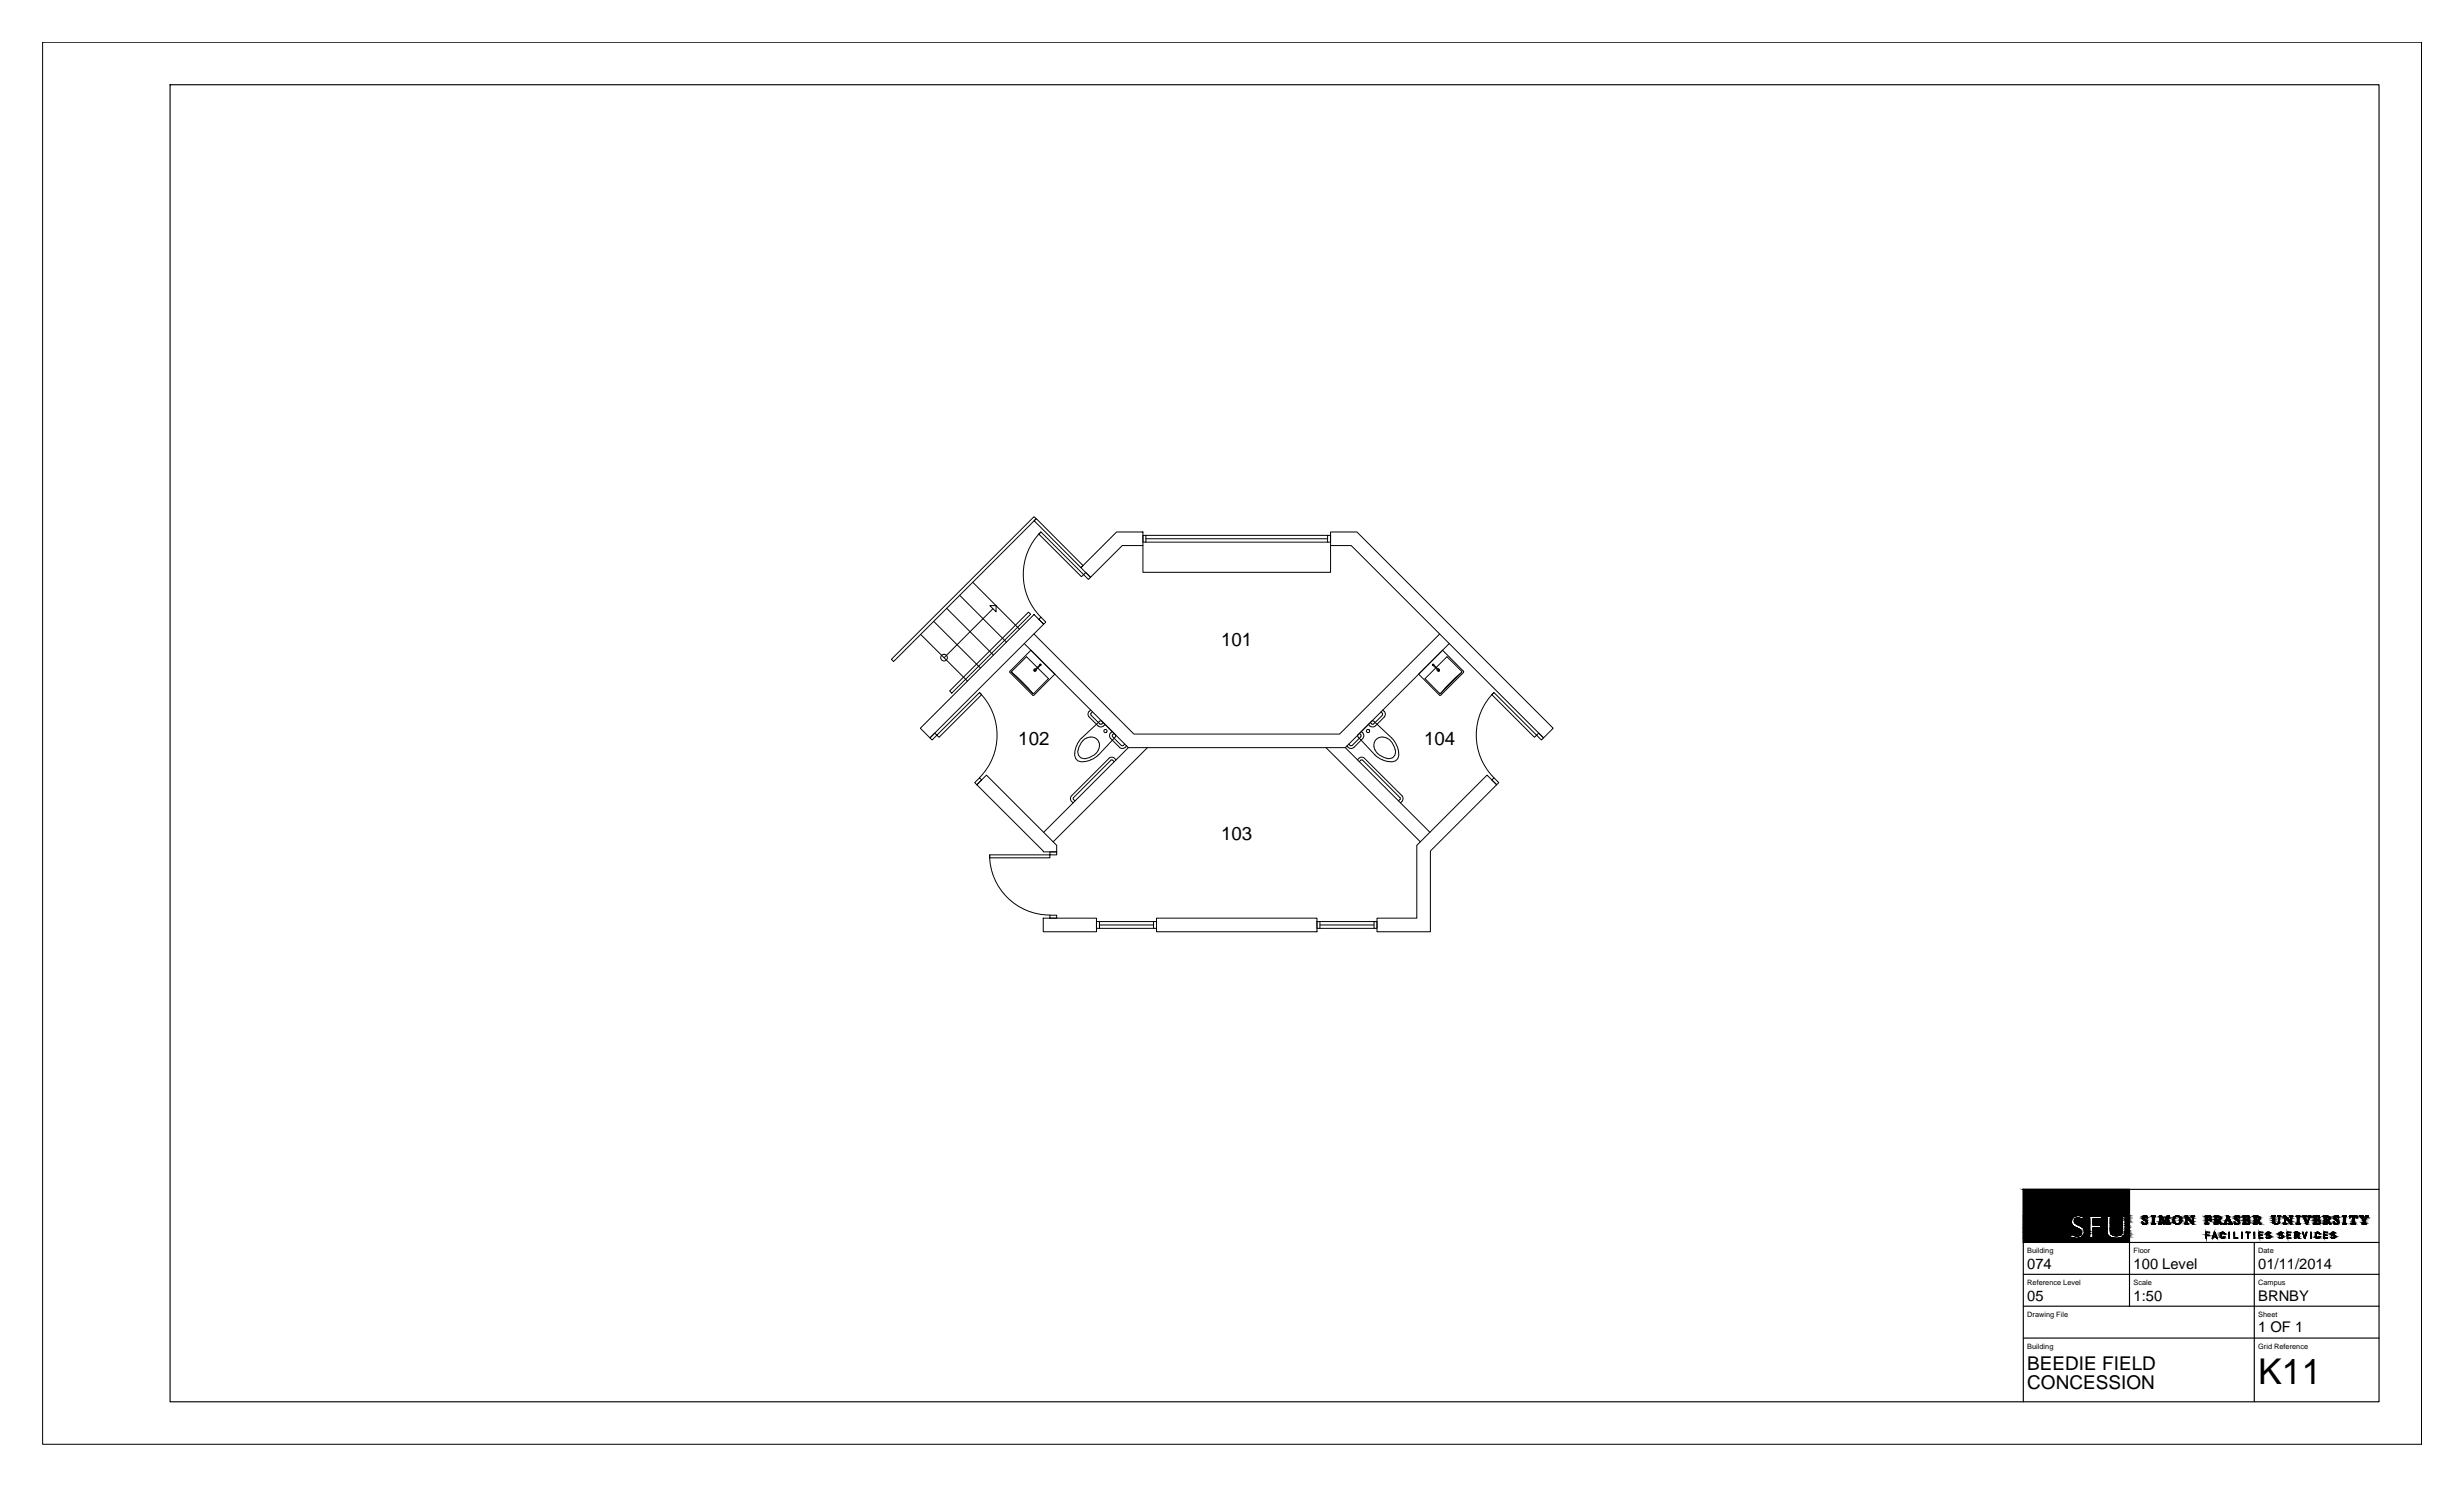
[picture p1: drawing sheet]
<svg xmlns="http://www.w3.org/2000/svg" width="737mm" height="444mm" viewBox="0 0 737 444" stroke-linecap="round" stroke-linejoin="round" font-family="sans-serif">
<defs><g id="words">
<text font-size="10.6" x="675.1" y="413.7">K11</text>
<g font-size="5.7">
<text x="606" y="409.5">BEEDIE FIELD</text>
<text x="606" y="415.2">CONCESSION</text>
</g>
<g font-size="5.6">
<text x="365" y="193.2">101</text>
<text x="304.4" y="222.6">102</text>
<text x="425.7" y="222.6">104</text>
<text x="365" y="251">103</text>
</g>
<g font-size="4.4">
<text x="606" y="379.2">074</text>
<text x="637.8" y="379.2">100 Level</text>
<text x="675.1" y="379.2">01/11/2014</text>
<text x="606" y="388.8">05</text>
<text x="637.8" y="388.8">1:50</text>
<text x="675.1" y="388.8">BRNBY</text>
<text x="675.1" y="398.1">1 OF 1</text>
</g>
<g font-size="2.2">
<text x="606" y="374.6">Building</text>
<text x="637.8" y="374.6">Floor</text>
<text x="675.1" y="374.6">Date</text>
<text x="606" y="384.1">Reference Level</text>
<text x="637.8" y="384.1">Scale</text>
<text x="675.1" y="384.1">Campus</text>
<text x="606" y="393.6">Drawing File</text>
<text x="675.1" y="393.6">Sheet</text>
<text x="606" y="403.2">Building</text>
<text x="675.1" y="403.2">Grid Reference</text>
</g>
</g></defs>
<!-- layer: FP074_01|AWA -->
<g fill="none" stroke="#000" stroke-width=".3">
<path d="M397.8 159h7.8l58.7 58.7-2.9 2.9-57.5-57.5h-6.1zM323.1 169.7l10.7-10.7h7.9v4.1h-6.2l-9.5 9.5zM306.2 192.4l31.1 31.1-25.3 25.3M309.1 189.5l29.9 29.9h61.5l29.9-29.9M433.2 192.4l-31 31.1h-64.9M275.1 217.7l34-34 2.9 2.9-34 34zM292 234.6l2.9-2.9 21 21v1.9h-4v-.2zM343 223.5l-28.2 28.1M396.4 223.5l28.2 28.1M402.2 223.5l25.3 25.3M423.5 252.7l21-21 2.9 2.9-19.8 19.8v24.1h-16v-4h11.9zM311.9 274.5h15.9v4h-15.9z"/>
<path d="M345.7 274.5h48v4h-48z"/>
</g>
<!-- layer: FP074_01|ADO -->
<g fill="none" stroke="#000" stroke-width=".3">
<path d="M310.6 159.7l.6-.7 12.7 12.8-.6 .6zM311.2 159a18 18 0 0 0 0 25.5M323.9 171.8l.7-.7 1.4 1.5-.6 .6zM310.6 185.1l.6-.6 1.4 1.4-.6 .7zM279.4 219.1l.7 .7-1.5 1.4-.6-.6zM280.1 219.8l12.7-12.8 .7 .7-12.8 12.7zM292.8 207a18 18 0 0 1 0 25.5M446 207.7l.6-.7 12.8 12.8-.7 .6zM446.6 207a18 18 0 0 0 0 25.5M459.4 219.8l.6-.7 1.4 1.5-.6 .6zM291.4 233.9l1.4-1.4 .7 .6-1.5 1.5zM446 233.1l.6-.6 1.5 1.4-.7 .7z"/>
<path d="M295.8 255.5a18 18 0 0 0 18 18M295.9 255.5h18v.9h-18zM313.9 254.6h2v.9h-2zM313.9 273.6h2v.9h-2z"/>
</g>
<!-- layer: FP074_01|AGL -->
<path d="M341.7 160h.9v2.1h-.9zM342.6 160h54.3v2.1h.9v-2.1h-.9M342.6 161.1h54.3M342.6 162.1h54.3M328.7 275.5h-.9v2h.9v-2h16.1M328.7 276.5h16.1M328.7 277.5h16.1M344.8 275.5h.9v2h-.9zM393.7 275.5h.9v2h-.9zM394.6 275.5h16.2v2h.8v-2h-.8M394.6 276.5h16.2M394.6 277.5h16.2" fill="none" stroke="#000" stroke-width=".3"/>
<!-- layer: FP074_01|AFLSP -->
<g fill="none" stroke="#000" stroke-width=".3">
<path d="M309.6 200h-.4l-.1 .4M310 199.5l-3.1-3.2-4.4 4.3M310.2 199.7l3.2 3.2-4.3 4.3-.4 .1-3-3.3M310.8 198.8l.1-.3 .3 .1-.3 .3M428.3 198.6l1.9 1.9zM428.7 198.8l-.2-.3-.3 .1 .3 .3M429.2 199.7l-3.2 3.2 4.3 4.3M429.4 199.5l3.2-3.2 4.3 4.3M429.8 200h.4l.1 .4M301.9 200.6l.1 .5 6.8 6.8 .3-.1 6.2-6.3-7.1-7.1-6.2 6.2M302.5 200.6v.5M302.5 201.1l6.2 6.1"/>
<path d="M302.5 201.1l3.2 2.9M309.2 200.4l1.9-1.8-1.7 1.9zM309.3 200.3l-.1 .3 .3-.1M309.8 200.1l-.1 .4-.4 .1M326.1 212.2a1.3 1.3 0 0 0-.5 2.1l2.6 2.7a1.38 1.38 0 0 0 2.2-.5M326.2 213.8l2.6 2.6M326.6 212.8l-.5 .6 .1 .4M328.7 215.6l-5.3 5a7.6 7.6 0 0 0-2.1 4.5M328.7 215.6h.7l4 4v.7M328.8 216.4h.6M329.8 216l-.4 .4M332.5 218.7a1.3 1.3 0 0 0-.4 2.1l2.6 2.6a1.38 1.38 0 0 0 2.1-.4"/>
<path d="M333 219.2l-.5 .6 .1 .4M406 219.6v.7M406.4 219.2l.5 .6-.1 .4M407 218.7a1.37 1.37 0 0 1 .4 2.1l-2.7 2.6a1.34 1.34 0 0 1-2.1-.4M409.7 216l.4 .4M410 216.4h.6M410.7 215.6h-.7l-4 4M410.7 215.6l5.4 5M412.8 212.8l.5 .4M413.2 213.2v.6M413.3 213.8l-2.7 2.6M413.4 212.2a1.37 1.37 0 0 1 .4 2.1l-2.6 2.7a1.34 1.34 0 0 1-2.1-.5"/>
<path d="M429.6 200.1l.1 .4 .4 .1M430.2 200.3l.1 .3-.3-.1M430.8 207.2h-.5M433.7 204l-3 3.2M436.9 201.1l-3.2 2.9M436.9 200.6v.5l-6.2 6.1M437.5 200.6v.4M437.5 201.1l-6.8 6.7h-.4M437.5 200.6l-6.3-6.2-7.1 7.1 6.2 6.3M320.4 237.9a1.21 1.21 0 0 0 0 1.7M320.4 239.6l.4 .4M328.7 223.1l-.4 1.1"/>
<path d="M328.7 223.1a2.67 2.67 0 0 0-1.7-2.7 2.67 2.67 0 0 0-3 .8 5.3 5.3 0 0 0-1.7 4.3 2.13 2.13 0 0 0 3.1 1 4.9 4.9 0 0 0 3-2.3M331.5 226.7a1.36 1.36 0 0 1 2.1 .4M331.5 226.7l-11.1 11.1M332.1 227.3l.3-.2 .7 .6M332.1 227.3l-11.2 11.1-.1 .4 .6 .6M332.6 220.2l2.6 2.7M333.4 220.3l-5 5.3a6.1 6.1 0 0 1-6.2 1.8l-.8-1-.1-1.3M335.2 222.8h.6M336.3 222.4l-.5 .5M403.2 222.4l.4 .5M403.6 222.8h.6M406 220.3l5 5.4"/>
<path d="M406.2 226.7a1.21 1.21 0 0 1 1.7 0l11.2 11.1M406.2 226.7l-.4 .4M406.8 220.2l-2.6 2.7M407.3 227.3l-.3-.2-.6 .6M407.4 227.3l11.1 11.1 .1 .4-.5 .6M410.7 223.1l.3 1.1M414.6 220.6a2.53 2.53 0 0 0-2.7 0 2.53 2.53 0 0 0-1.2 2.5M414.6 220.6l1.1 .8M415.6 221.4a4.5 4.5 0 0 1 1.3 4.5 2.38 2.38 0 0 1-3.3 .5 4.5 4.5 0 0 1-2.5-2.2M416 220.6l.7 .8 .8 1.4M417.5 222.8l.6 2.3M418.1 225.1a2.23 2.23 0 0 1-3 2.6 7.8 7.8 0 0 1-4.1-2.1"/>
<path d="M419.1 237.9a1.21 1.21 0 0 1 0 1.7M419.1 239.6l-.4 .4"/>
<circle cx="330.5" cy="218.5" r=".49"/>
<circle cx="409" cy="218.5" r=".49"/>
</g>
<!-- layer: FP074_01|AFLST -->
<g fill="none" stroke="#000" stroke-width=".3">
<path d="M309.2 155.7l.6-.7 14 14.1-.7 .6zM286.9 177.9l14 14.1M290.8 174l14 14.1M266.5 197.1l42.6-42.7 .7 .7-42.7 42.7zM275.2 189.6l14 14M279.1 185.7l14 14M283 181.8l14 14M295.9 181h1.9v1.9zM296.8 182l-14.6 14.6M283.9 206.6l23.6-23.6 .6 .6-23.6 23.6z"/>
<circle cx="282.2" cy="196.6" r=".99"/>
</g>
<!-- layer: FP074_01|AFLWD -->
<path d="M341.7 163.1v8h56.1v-8" fill="none" stroke="#000" stroke-width=".3"/>
<!-- layer: 0 -->
<g fill="#000" stroke="#000" stroke-width=".3">
<path d="M620.7 369.5h.5zM624.9 370h.4zM625.3 363.4h2.5zM625.5 363.4h2.3zM632.2 369.4h.5zM632.2 369.4h.9zM633.2 370.1h3.4zM634.7 363.4h.4zM634.7 363.4h.2zM640.5 365.9h.2zM641.1 365.9h.2zM641.1 365.9h.3z"/>
<path d="M641 363.5h.4zM645.7 363.7h.6zM650.4 365.9h1zM650.5 363.5h.9zM659.4 365.7h.6zM660.6 363.7h.3zM660.6 364.5h.3zM662 363.7h.6zM662 365.8h.9zM662.6 363.5h.4zM663 364.8h.4zM663.2 363.7h.5z"/>
<path d="M664.1 370.1h.7zM664.2 368.4h.4zM666.2 365.9h1.1zM666.3 365.8h1zM668.1 365.9h.2zM668.6 365.9h.2zM668.6 365.9h.4zM668.6 363.5h.3zM670.7 365.8h1.8zM673.7 363.7h.7zM674.3 363.5h.4zM674.7 364.8h.5z"/>
<path d="M675.5 365.9h.4zM677.7 370.1h.8zM677.8 368.4h.6zM678.1 369.3h.6zM678.4 368.5l.2 .1zM678.4 368.5h.3zM680 365.9h.8zM681.3 369.9h.2zM681.4 370.1h.8zM681.9 369.3h.5zM681.6 368.4h.6zM682.2 368.5l.2 .1z"/>
<path d="M682.2 368.5h.2zM686.9 369.2h.3zM687.1 369h.2zM688.3 363.6h1.1zM691.7 365.8h1.8zM692.4 368.5h.9zM692.5 370.1h.7zM692.6 368.4h.4zM694.6 363.7h.7zM694.6 365.8h.9zM695.2 363.5h.5zM695.6 364.8h.5z"/>
<path d="M696.9 369.9h.2zM697.1 370.1h.8zM697.5 369.3h.5zM697.2 368.4h.6zM697.8 368.5l.2 .1zM697.8 368.5h.2zM697.8 365.9h.1zM698.3 365.9h.2zM698.3 365.9h.3zM698.2 363.5h.4zM702.4 363.4l.2 .1zM704.3 363.5h.3z"/>
<path d="M707.3 363.7h.4z"/>
<path d="M604.9 355.5v7.9h31.7zM604.9 355.5h31.7v7.9z"/>
<path d="M604.9 363.4h16zM604.9 363.4h16.5z"/>
<path d="M604.9 363.4l15.5 .1zM604.9 363.4h16z"/>
<path d="M604.9 363.5v.2h15.2zM604.9 363.5h15.5l-.3 .2z"/>
<path d="M604.9 363.7v.2h14.9zM604.9 363.7h15.2l-.3 .2z"/>
<path d="M604.9 363.9v.3h14.6zM604.9 363.9h14.9l-.3 .3z"/>
<path d="M604.9 364.2v.3h14.5zM604.9 364.2h14.6l-.1 .3z"/>
<path d="M604.9 364.5v.3h14.4zM604.9 364.5h14.5l-.1 .3z"/>
<path d="M604.9 364.8v.4h14.4zM604.9 364.8h14.4v.4z"/>
<path d="M604.9 365.2v.4h14.4zM604.9 365.2h14.4v.4z"/>
<path d="M604.9 365.6v.4h14.5zM604.9 365.6h14.4l.1 .4z"/>
<path d="M604.9 366v.3h14.7zM604.9 366h14.5l.2 .3z"/>
<path d="M604.9 366.3v.3h15zM604.9 366.3h14.7l.3 .3z"/>
<path d="M604.9 366.6v.2h15.4zM604.9 366.6h15l.4 .2z"/>
<path d="M604.9 366.8l15.7 .1zM604.9 366.8l15.7 .1z"/>
<path d="M604.9 366.9l16 .1zM604.9 366.9l16 .1z"/>
<path d="M604.9 367v.2h16.3zM604.9 367h16l.3 .2z"/>
<path d="M604.9 367.2l16.5 .1zM604.9 367.2l16.5 .1z"/>
<path d="M604.9 367.3v.2h16.8zM604.9 367.3h16.5l.3 .2z"/>
<path d="M604.9 367.5v.3h17.2zM604.9 367.5h16.8l.4 .3z"/>
<path d="M604.9 367.8v.3h17.4zM604.9 367.8h17.2l.2 .3z"/>
<path d="M604.9 368.1v.2h17.4zM604.9 368.1h17.4v.2z"/>
<path d="M604.9 368.3l17.4 .1zM604.9 368.3l17.4 .1z"/>
<path d="M604.9 368.4v.2h17.4zM604.9 368.4h17.4v.2z"/>
<path d="M604.9 368.6v.2h17.3zM604.9 368.6h17.4l-.1 .2z"/>
<path d="M604.9 368.8h14.3zM604.9 368.8h14.3z"/>
<path d="M604.9 368.8v.5h14.2zM604.9 368.8h14.3l-.1 .5z"/>
<path d="M604.9 369.3v.5h14zM604.9 369.3h14.2l-.2 .5z"/>
<path d="M604.9 369.8v.2h14.6zM604.9 369.8h14l.6 .2z"/>
<path d="M604.9 370l15.2 .1zM604.9 370l15.2 .1z"/>
<path d="M604.9 370.1l15.6 .1zM604.9 370.1l15.6 .1z"/>
<path d="M604.9 370.2v1.2h31.7zM604.9 370.2h31.7v1.2z"/>
<path d="M619.2 368.8h3zM619.2 368.8h3z"/>
<path d="M619.3 368.8l.1 .1h2.7zM619.3 368.8h2.9l-.1 .1z"/>
<path d="M619.4 368.9l2.6 .2zM619.4 368.9h2.7z"/>
<path d="M619.6 369.1l2.3 .1zM619.6 369.1h2.4z"/>
<path d="M619.8 369.2h2zM619.8 369.2h2.1z"/>
<path d="M620.2 364.5l-.1 .3h4.6zM620.2 364.5h4.5v.3z"/>
<path d="M620.1 365l4.6 .1zM620.1 365l4.6 .1z"/>
<path d="M620.1 365.1l4.6 .1zM620.1 365.1l4.6 .1z"/>
<path d="M620.2 364.5h2.4zM620.2 364.5h2.4z"/>
<path d="M620.1 365.2l4.6 .1zM620.1 365.2l4.6 .1z"/>
<path d="M620.4 364.3l-.2 .2h2.3zM620.4 364.3l2.1 .2z"/>
<path d="M620.2 364.5h2.4zM620.2 364.5h2.4z"/>
<path d="M619.9 369.2l1.7 .2zM619.9 369.2h1.9z"/>
<path d="M620.2 365.3l.1 .2h4.4zM620.2 365.3h4.5v.2z"/>
<path d="M620.3 365.5h4.4zM620.3 365.5h4.4z"/>
<path d="M620.2 369.4h1.3zM620.2 369.4h1.4z"/>
<path d="M620.4 364.3h1.8zM620.4 364.3h1.8z"/>
<path d="M620.3 365.5l4.4 .1zM620.3 365.5l4.4 .1z"/>
<path d="M620.4 364.3h1.7zM620.6 364.1l1.5 .2z"/>
<path d="M620.4 365.6h4.3zM620.4 365.6h4.3z"/>
<path d="M620.4 365.6l4.3 .1zM620.4 365.6l4.3 .1z"/>
<path d="M620.3 369.4l.9 .1zM620.3 369.4h1.2z"/>
<path d="M620.6 369.5h.6zM620.6 369.5h.6z"/>
<path d="M620.7 370.2h15.9zM621 370.2h15.6z"/>
<path d="M604.9 370.2h15.8zM604.9 370.2h15.8z"/>
<path d="M620.5 365.7l.3 .2h3.9zM620.5 365.7h4.2v.2z"/>
<path d="M620.8 365.9h3.9zM620.8 365.9h3.9z"/>
<path d="M620.9 364h.4zM621 364h.3z"/>
<path d="M621 364h.3zM621.1 364h.2z"/>
<path d="M621 370.2h11.6zM621.2 370.1l11.4 .1z"/>
<path d="M620.9 369.5h.1zM620.7 369.5h.3z"/>
<path d="M620.9 365.9l.3 .3h3.5zM620.9 365.9h3.8v.3z"/>
<path d="M621.2 370.1h10.8zM621.4 370.1h10.6z"/>
<path d="M621.4 370.1h10.6zM621.5 370.1h10.5z"/>
<path d="M621.2 366.2l3.5 .1zM621.2 366.2l3.5 .1z"/>
<path d="M621.5 370.1h4.3zM621.5 370.1h4.3z"/>
<path d="M621.5 370.1h3.1zM621.6 370l3 .1z"/>
<path d="M621.6 370h3zM621.9 370h2.7z"/>
<path d="M620.6 364.1h1.1zM620.6 364.1h1.1zM620.6 364.1h1.1zM620.9 364l.8 .1z"/>
<path d="M621.4 363.4h15.2zM621.4 363.4h15.2z"/>
<path d="M621.5 366.3l3.2 .1zM621.5 366.3l3.2 .1z"/>
<path d="M621.9 370h2.7l-2.3-.3zM622.3 369.7h2.4l-.1 .3z"/>
<path d="M621.8 363.4h6.3zM621.8 363.4h6.5z"/>
<path d="M622 363.4h2.7zM622 363.4h2.7z"/>
<path d="M622 363.4l2.7 .1zM622 363.4l2.7 .1z"/>
<path d="M622.3 369.7h2.4l-2.2-.2zM622.5 369.5h2.2v.2z"/>
<path d="M622.2 366.7l.3 .2h2.2zM622.2 366.7h2.5v.2z"/>
<path d="M622.5 369.5h2.2l-2-.2zM622.7 369.3h2v.2z"/>
<path d="M622.3 363.5h2.4zM622.3 363.5h2.4z"/>
<path d="M622.7 364.3l-.1 .2h2.1zM622.7 364.3h2v.2z"/>
<path d="M622.6 364.5h2.1zM622.6 364.5h2.1z"/>
<path d="M622.8 364.1l-.1 .2h2zM622.8 364.1h1.9v.2z"/>
<path d="M622.8 369.2l-.1 .1h2zM622.8 369.2h1.9v.1z"/>
<path d="M622.8 364l1.9 .1zM622.8 364l1.9 .1z"/>
<path d="M622.9 363.7l-.1 .3h1.9zM622.9 363.7h1.8v.3z"/>
<path d="M622.9 368.9l-.1 .3h1.9zM622.9 368.9h1.8v.3z"/>
<path d="M622.6 363.5l2.1 .2zM622.6 363.5l2.1 .2z"/>
<path d="M622.5 366.9l.4 .4h1.8zM622.5 366.9h2.2v.4z"/>
<path d="M623.1 368.7l-.2 .2h1.8zM623.1 368.7h1.6v.2z"/>
<path d="M622.9 367.3l.1 .1h1.7zM622.9 367.3h1.8v.1z"/>
<path d="M623.1 368.2v.5h1.6zM623.1 368.2h1.6v.5z"/>
<path d="M623.1 368.7h1.6zM623.1 368.7h1.6z"/>
<path d="M623 367.4l.1 .2h1.6zM623 367.4h1.7v.2z"/>
<path d="M623.1 367.6l1.6 .1zM623.1 367.6l1.6 .1z"/>
<path d="M623.1 367.7l1.6 .1zM623.1 367.7l1.6 .1z"/>
<path d="M623.1 367.8v.3h1.6zM623.1 367.8h1.6v.3z"/>
<path d="M623.1 368.1l1.6 .1zM623.1 368.1l1.6 .1z"/>
<path d="M624.6 370.1h1zM624.8 370l.8 .1z"/>
<path d="M620.1 365h4.6zM620.1 365h4.6zM620.1 364.8v.2h4.6zM620.1 364.8h4.6v.2z"/>
<path d="M622.2 366.7h2.5zM622.2 366.7h2.5zM621.8 366.4l.4 .3h2.5zM621.8 366.4h2.9v.3z"/>
<path d="M624.7 363.4h3.4zM624.7 363.4h3.4z"/>
<path d="M624.8 370h.7zM624.9 370h.6z"/>
<path d="M624.8 363.4h3.2zM624.8 363.4h3.3z"/>
<path d="M625 363.4h2.9zM625 363.4h3z"/>
<path d="M625.3 363.4h2.5zM625.2 363.4h2.6zM625.2 363.4h2.7z"/>
<path d="M624.9 370h.5zM624.9 370h.5z"/>
<path d="M625.7 364.5v.1h4.2zM625.7 364.5h4.2v.1z"/>
<path d="M625.7 364.6l4.2 .1zM625.7 364.6l4.2 .1z"/>
<path d="M625.7 364.7l4.2 .1zM625.7 364.7l4.2 .1z"/>
<path d="M625.7 364.8h4.2zM625.7 364.8h4.2z"/>
<path d="M625.7 364.8l4.2 .2zM625.7 364.8l4.2 .2z"/>
<path d="M625.7 365v.1h4.2zM625.7 365h4.2v.1z"/>
<path d="M625.7 365.1l4.2 .1zM625.7 365.1l4.2 .1z"/>
<path d="M625.7 365.2l4.2 .1zM625.7 365.2l4.2 .1z"/>
<path d="M625.7 365.3l4.2 .1zM625.7 365.3l4.2 .1z"/>
<path d="M625.7 365.4v.2h4.2zM625.7 365.4h4.2v.2z"/>
<path d="M625.7 365.6h4.2zM625.7 365.6h4.2z"/>
<path d="M625.7 365.6l4.2 .2zM625.7 365.6l4.2 .2z"/>
<path d="M625.7 365.8h4.2zM625.7 365.8h4.2z"/>
<path d="M625.7 365.8v.4h4.2zM625.7 365.8h4.2v.4z"/>
<path d="M625.7 366.2h2zM625.7 366.2h2.4z"/>
<path d="M625.7 366.2h1.7zM625.7 366.2h2z"/>
<path d="M625.7 367l1.9 .1zM625.7 367l1.9 .1z"/>
<path d="M625.7 367.1h2.4zM625.7 367.1h2.4z"/>
<path d="M625.7 367.1l4.2 .1zM625.7 367.1l4.2 .1z"/>
<path d="M625.7 367.2h4.2zM625.7 367.2h4.2z"/>
<path d="M625.7 367.2v.3h4.2zM625.7 367.2h4.2v.3z"/>
<path d="M625.7 367.5h4.2zM625.7 367.5h4.2z"/>
<path d="M625.7 367.5l4.2 .1zM625.7 367.5l4.2 .1z"/>
<path d="M625.7 367.6v.2h4.2zM625.7 367.6h4.2v.2z"/>
<path d="M625.7 367.8l4.2 .1zM625.7 367.8l4.2 .1z"/>
<path d="M625.7 367.9v.3h4.2zM625.7 367.9h4.2v.3z"/>
<path d="M625.7 368.2l4.2 .1zM625.7 368.2l4.2 .1z"/>
<path d="M625.7 368.3v.3h4.2zM625.7 368.3h4.2v.3z"/>
<path d="M625.7 368.6h4.2zM625.7 368.6h4.2z"/>
<path d="M625.5 363.4h2.3zM625.4 363.4h2.4zM625.4 363.4h2.4z"/>
<path d="M625.7 364.3h2.1zM625.7 364.3h2.1z"/>
<path d="M625.7 364.3l2.6 .1zM625.7 364.3l2.6 .1z"/>
<path d="M625.7 364.4l4.2 .1zM625.7 364.4l4.2 .1z"/>
<path d="M625.7 369.1v.4h4.7zM625.7 369.1h4.4l.3 .4z"/>
<path d="M625.7 369.5h4.8zM625.7 369.5h4.8z"/>
<path d="M625.7 369.5v.2h5zM625.7 369.5h4.8l.2 .2z"/>
<path d="M625.7 369.7l.1 .2h5.3zM625.7 369.7h5l.4 .2z"/>
<path d="M625.8 369.9l5.7 .1zM625.8 369.9l5.7 .1z"/>
<path d="M625.8 370l5.8 .1zM625.8 370l5.8 .1z"/>
<path d="M625.7 363.4h2.1zM625.7 363.4h2.1z"/>
<path d="M625.9 363.4h1.7zM625.9 363.4h1.9z"/>
<path d="M626.3 363.4h1.2zM626.3 363.4h1.3z"/>
<path d="M626.4 363.4h1.1zM626.4 363.4h1.1z"/>
<path d="M625.7 366.2h1.2zM625.7 366.2h1.7z"/>
<path d="M625.7 364.3h1.6zM625.7 364.3h1.6z"/>
<path d="M625.7 367h1.6zM625.7 367h1.6z"/>
<path d="M625.7 367.1h2zM625.7 367.1h2z"/>
<path d="M625.7 364.3h2.3zM625.7 364.3h2.3z"/>
<path d="M628.1 366.2l-.1 .2h1.9zM628.1 366.2h1.8v.2z"/>
<path d="M628 366.4l1.9 .1zM628 366.4l1.9 .1z"/>
<path d="M628 366.5v.2h1.9zM628 366.5h1.9v.2z"/>
<path d="M628 366.7v.2h1.9zM628 366.7h1.9v.2z"/>
<path d="M628 366.9l.1 .2h1.8zM628 366.9h1.9v.2z"/>
<path d="M628.1 367.1h1.8zM628.1 367.1h1.8z"/>
<path d="M628.3 363.4l-.1 .3h1.6zM628.3 363.4h1.5v.3z"/>
<path d="M628.2 363.7l1.6 .1zM628.2 363.7l1.6 .1z"/>
<path d="M628.2 363.8l1.6 .1zM628.2 363.8l1.6 .1z"/>
<path d="M628.2 363.9v.2h1.7zM628.2 363.9h1.6l.1 .2z"/>
<path d="M628.2 364.1l1.7 .2zM628.2 364.1l1.7 .2z"/>
<path d="M628.2 364.3h1.7zM628.2 364.3h1.7z"/>
<path d="M628.2 364.3h1.7zM628.2 364.3h1.7z"/>
<path d="M628.2 364.3l1.7 .1zM628.2 364.3l1.7 .1z"/>
<path d="M629.8 363.4h6.8zM629.8 363.4h6.8z"/>
<path d="M625.7 364.7h4.2zM625.7 364.7h4.2zM625.7 364.7h4.2zM625.7 364.7h4.2z"/>
<path d="M629.9 363.4h1zM629.9 363.4h1z"/>
<path d="M630 363.4h.7zM630 363.4h.9z"/>
<path d="M625.7 369.1h4.4zM625.7 369.1h4.4zM625.7 368.6v.5h4.4zM625.7 368.6h4.2l.2 .5z"/>
<path d="M630.1 363.4h.5zM630.1 363.4h.6z"/>
<path d="M630.2 363.4h.2zM630.2 363.4h.4z"/>
<path d="M630.9 364.2l3.5 .1zM630.9 364.2l3.5 .1z"/>
<path d="M630.9 364.3v.2h3.6zM630.9 364.3h3.5l.1 .2z"/>
<path d="M630.9 364.5v.3h3.6zM630.9 364.5h3.6v.3z"/>
<path d="M630.9 364.8h3.6zM630.9 364.8h3.6z"/>
<path d="M630.9 364.8v.3h3.6zM630.9 364.8h3.6v.3z"/>
<path d="M630.9 365.1v.2h3.6zM630.9 365.1h3.6v.2z"/>
<path d="M630.9 365.3l3.6 .1zM630.9 365.3l3.6 .1z"/>
<path d="M630.9 365.4v.2h3.6zM630.9 365.4h3.6v.2z"/>
<path d="M630.9 365.6h3.6zM630.9 365.6h3.6z"/>
<path d="M630.9 365.6l3.6 .1zM630.9 365.6l3.6 .1z"/>
<path d="M630.9 365.7v.2h3.6zM630.9 365.7h3.6v.2z"/>
<path d="M630.9 365.9v.4h3.6zM630.9 365.9h3.6v.4z"/>
<path d="M630.9 366.3l3.6 .1zM630.9 366.3l3.6 .1z"/>
<path d="M630.9 366.4v.5h3.6zM630.9 366.4h3.6v.5z"/>
<path d="M630.9 366.9l3.6 .1zM630.9 366.9l3.6 .1z"/>
<path d="M630.9 367l3.6 .1zM630.9 367l3.6 .1z"/>
<path d="M630.9 367.1l3.6 .1zM630.9 367.1l3.6 .1z"/>
<path d="M630.9 367.2l3.6 .1zM630.9 367.2l3.6 .1z"/>
<path d="M630.9 367.3h3.6zM630.9 367.3h3.6z"/>
<path d="M630.9 367.3v.2h3.6zM630.9 367.3h3.6v.2z"/>
<path d="M630.9 367.5v.2h3.6zM630.9 367.5h3.6v.2z"/>
<path d="M630.9 367.7l3.6 .1zM630.9 367.7l3.6 .1z"/>
<path d="M630.9 367.8v.2h3.6zM630.9 367.8h3.6v.2z"/>
<path d="M630.9 363.4v.8h3.5zM630.9 363.4h3.5v.8z"/>
<path d="M630.9 368v.3h3.5zM630.9 368h3.6l-.1 .3z"/>
<path d="M630.9 368.3l3.5 .1zM630.9 368.3l3.5 .1z"/>
<path d="M630.9 363.4h3.5zM630.9 363.4h3.5z"/>
<path d="M630.9 368.4l.1 .2h3.4zM630.9 368.4h3.5v.2z"/>
<path d="M631 368.6l.1 .2h3.2zM631 368.6h3.4l-.1 .2z"/>
<path d="M631.1 368.8l.1 .1h2.9zM631.1 368.8h3.2l-.2 .1z"/>
<path d="M631.2 368.9l2.8 .1zM631.2 368.9h2.9z"/>
<path d="M631.3 369l2.6 .1zM631.3 369h2.7z"/>
<path d="M625.8 370.1h5.9zM625.8 370.1h5.9z"/>
<path d="M631.5 369.1l2.1 .1zM631.5 369.1h2.4z"/>
<path d="M631.7 369.2l1.6 .1zM631.7 369.2h1.9z"/>
<path d="M632.1 369.3l1 .1zM632.1 369.3h1.2z"/>
<path d="M632.6 370.2h4zM633.2 370.1l3.4 .1z"/>
<path d="M633.2 370.1h3.4zM633.2 370.1h3.4zM633.7 370l2.9 .1z"/>
<path d="M633.7 370h2.9zM634.1 369.9l2.5 .1z"/>
<path d="M634.1 369.9h2.5l-2.1-.2zM634.5 369.7h2.1v.2z"/>
<path d="M634.5 369.7h2.1l-1.7-.4zM634.9 369.3h1.7v.4z"/>
<path d="M634.4 363.4h.7zM634.4 363.4h1z"/>
<path d="M635.2 368.9l-.3 .4h1.7zM635.2 368.9h1.4v.4z"/>
<path d="M635.3 368.6l-.1 .3h1.4zM635.3 368.6h1.3v.3z"/>
<path d="M635.3 368.2v.4h1.3zM635.3 368.2h1.3v.4z"/>
<path d="M635.3 367.7v.5h1.3zM635.3 367.7h1.3v.5z"/>
<path d="M635.4 363.7l-.1 .4h1.3zM635.4 363.7h1.2v.4z"/>
<path d="M635.3 364.1v.5h1.3zM635.3 364.1h1.3v.5z"/>
<path d="M635.3 364.6v.4h1.3zM635.3 364.6h1.3v.4z"/>
<path d="M635.3 365v.3h1.3zM635.3 365h1.3v.3z"/>
<path d="M635.3 365.3v.2h1.3zM635.3 365.3h1.3v.2z"/>
<path d="M635.3 365.5l1.3 .1zM635.3 365.5l1.3 .1z"/>
<path d="M635.3 365.6l1.3 .1zM635.3 365.6l1.3 .1z"/>
<path d="M635.3 365.7v.2h1.3zM635.3 365.7h1.3v.2z"/>
<path d="M635.3 365.9v.5h1.3zM635.3 365.9h1.3v.5z"/>
<path d="M635.3 366.4v.5h1.3zM635.3 366.4h1.3v.5z"/>
<path d="M635.3 366.9v.2h1.3zM635.3 366.9h1.3v.2z"/>
<path d="M635.3 367.1l1.3 .1zM635.3 367.1l1.3 .1z"/>
<path d="M635.3 367.2v.5h1.3zM635.3 367.2h1.3v.5z"/>
<path d="M635.4 363.4v.3h1.2zM635.4 363.4h1.2v.3z"/>
<path d="M640.5 363.8l.3 .1zM640.5 363.8h.3z"/>
<path d="M640.5 363.9v.2h.3zM640.5 363.9h.3v.2z"/>
<path d="M640.5 364.1h.4zM640.5 364.1h.4z"/>
<path d="M640.5 365.4l.1 .1zM640.5 365.4l.1 .1z"/>
<path d="M640.5 365.5l.3 .1zM640.5 365.5l.3 .1z"/>
<path d="M640.5 365.6h.3zM640.5 365.6h.3z"/>
<path d="M640.6 363.7l.2 .1zM640.6 363.7h.3z"/>
<path d="M640.5 364.1l.6 .2zM640.5 364.1l.6 .2z"/>
<path d="M640.5 365.6l.5 .2zM640.5 365.6l.5 .2z"/>
<path d="M640.5 365.8l.7 .1zM640.5 365.8l.7 .1z"/>
<path d="M640.5 365.9h.2zM640.5 365.9h.2z"/>
<path d="M640.5 365.9h.2zM640.5 365.9h.2z"/>
<path d="M640.5 364.3h.6zM640.5 364.3h.6z"/>
<path d="M640.7 363.6l-.1 .1h.3zM640.7 363.6h.3z"/>
<path d="M640.7 363.6h.3zM640.8 363.6h.4z"/>
<path d="M640.8 363.5h.8zM641 363.5h.6z"/>
<path d="M640.8 363.5l.8 .1zM640.8 363.5l.8 .1z"/>
<path d="M640.8 363.6h1zM640.8 363.6h1z"/>
<path d="M640.7 365.9h.9zM640.7 365.9h.9z"/>
<path d="M640.8 365.9h.8zM640.8 365.9h.8z"/>
<path d="M640.6 364.3l.2 .3h.7zM640.6 364.3l.9 .3z"/>
<path d="M640.8 364.6h.8zM640.8 364.6h.8z"/>
<path d="M640.8 365.9h.7zM640.8 365.9h.8z"/>
<path d="M640.8 364.6l.9 .2zM640.8 364.6l.9 .2z"/>
<path d="M640.8 365.9h.6zM640.8 365.9h.7z"/>
<path d="M641 365.9h.4zM641 365.9h.4z"/>
<path d="M641.2 365.9h.4zM641.4 365.8h.3z"/>
<path d="M641 364.8l.8 .1zM641 364.8l.8 .1z"/>
<path d="M641.2 363.6h.6zM641.2 363.6h.6z"/>
<path d="M641.3 364.9l.6 .1zM641.3 364.9l.6 .1z"/>
<path d="M641.4 365.8h.3zM641.5 365.7h.3z"/>
<path d="M641.4 363.6l.4 .1zM641.4 363.6l.4 .1z"/>
<path d="M641.5 365.7h.3zM641.6 365.6h.2z"/>
<path d="M641.4 365l.5 .1zM641.4 365l.5 .1z"/>
<path d="M640.5 365.9h1.1zM640.5 365.9h1.1z"/>
<path d="M641.6 365.4v.2h.2zM641.6 365.4h.3l-.1 .2z"/>
<path d="M641.5 363.7l.3 .2zM641.5 363.7h.3v.2z"/>
<path d="M641.5 365.1l.1 .3h.3zM641.5 365.1h.4v.3z"/>
<path d="M641.6 365.4h.3zM641.6 365.4h.3z"/>
<path d="M641.6 363.9h.2zM641.6 363.9h.2z"/>
<path d="M641.7 363.9l.2 .1zM641.7 363.9l.2 .1z"/>
<path d="M643.1 363.5l1.2 .1zM643.1 363.5l1.2 .1z"/>
<path d="M643.1 365.8h1.2zM643.4 365.7l.9 .1z"/>
<path d="M643.1 365.9h1.2zM643.1 365.9h1.2z"/>
<path d="M643.5 364.1h.4zM643.5 364.1h.4zM643.5 363.8v.3h.4zM643.5 363.8h.4v.3z"/>
<path d="M643.5 364.3h.4zM643.5 364.3h.4zM643.5 364.1v.2h.4zM643.5 364.1h.4v.2z"/>
<path d="M643.5 364.7h.4zM643.5 364.7h.4zM643.5 364.3v.4h.4zM643.5 364.3h.4v.4z"/>
<path d="M643.5 365.1h.4zM643.5 365.1h.4zM643.5 364.7v.4h.4zM643.5 364.7h.4v.4z"/>
<path d="M643.5 365.3h.4zM643.5 365.3h.4zM643.5 365.1v.2h.4zM643.5 365.1h.4v.2z"/>
<path d="M643.5 363.8h.4zM643.5 363.8h.4zM643.4 363.7l.5 .1zM643.4 363.7h.6l-.1 .1z"/>
<path d="M643.5 365.6h.4zM643.5 365.6h.4zM643.5 365.3v.3h.4zM643.5 365.3h.4v.3z"/>
<path d="M643.4 363.7h.6zM643.4 363.7h.6zM643.1 363.6l.9 .1zM643.1 363.6h1.2z"/>
<path d="M643.4 365.7h.7zM643.4 365.7h.7zM643.5 365.6l-.1 .1h.7zM643.5 365.6l.6 .1z"/>
<path d="M643.1 363.5h1.2zM643.1 363.5h1.2zM643.1 363.5h1.2zM643.2 363.5h1.1z"/>
<path d="M643.1 365.9h1.2zM643.1 365.9h1.2zM643.1 365.8l1.2 .1zM643.1 365.8l1.2 .1z"/>
<path d="M645.2 365.8h1zM645.3 365.8h.9z"/>
<path d="M645.2 365.8h1zM645.2 365.8h1z"/>
<path d="M645.2 365.8l.9 .1zM645.2 365.8h1z"/>
<path d="M645.3 365.8h.9zM645.3 365.8h.9z"/>
<path d="M645.3 365.8h.7zM645.6 365.7l.4 .1z"/>
<path d="M645.2 365.9h.9zM645.2 365.9h.9z"/>
<path d="M645.5 363.5h.7zM645.5 363.5h.7z"/>
<path d="M645.5 363.5l.8 .1zM645.5 363.5l.8 .1z"/>
<path d="M645.5 363.6h.8zM645.5 363.6h.8z"/>
<path d="M645.6 365.7h.3zM645.7 365.6l.2 .1z"/>
<path d="M645.6 365.7h.3zM645.6 365.7h.3z"/>
<path d="M645.7 365.4h.1zM645.7 365.4h.1zM645.7 365.4h.2z"/>
<path d="M645.7 365.4l.1 .1zM645.7 365.4l.1 .1z"/>
<path d="M645.7 365.1l.2 .2zM645.7 365.1l.2 .2z"/>
<path d="M645.7 365.3h.2zM645.7 365.3h.2z"/>
<path d="M645.7 365.3l.2 .1zM645.7 365.3l.2 .1z"/>
<path d="M645.7 363.7h.6zM645.5 363.6l.8 .1zM645.5 363.6l.8 .1z"/>
<path d="M645.8 364.3v.3h.1zM645.8 364.3h.2l-.1 .3z"/>
<path d="M645.8 364.6l.1 .2zM645.8 364.6l.1 .2z"/>
<path d="M645.8 363.8l.2 .1zM645.8 363.8h.2z"/>
<path d="M645.8 363.9l.2 .1zM645.8 363.9l.2 .1z"/>
<path d="M645.8 364l.2 .1zM645.8 364l.2 .1z"/>
<path d="M645.8 364.1l.2 .2zM645.8 364.1l.2 .2z"/>
<path d="M645.8 363.7l.6 .1zM645.8 363.7l.6 .1z"/>
<path d="M645.8 363.8h.6zM645.8 363.8h.6z"/>
<path d="M645.7 365.6h.1zM645.7 365.6h.1zM645.7 365.5l.1 .1zM645.7 365.5l.1 .1z"/>
<path d="M645.7 365.1h.2zM645.7 365.1h.2zM645.8 364.8l-.1 .3h.2zM645.8 364.8h.1v.3z"/>
<path d="M646 363.8l.4 .1zM646 363.8l.4 .1z"/>
<path d="M646 363.9l.5 .1zM646 363.9l.5 .1z"/>
<path d="M646 364l.2 .3h.4zM646 364h.5l.1 .3z"/>
<path d="M645.5 363.5h.8zM645.5 363.5h.8z"/>
<path d="M646.2 364.3l.1 .2h.4zM646.2 364.3h.4l.1 .2z"/>
<path d="M646 363.9h.4zM646 363.9h.4z"/>
<path d="M646.3 364.5l.2 .5h.4zM646.3 364.5h.4l.2 .5z"/>
<path d="M646.5 365l.5 .2zM646.5 365l.5 .2z"/>
<path d="M646.6 365.2l.4 .1zM646.6 365.2l.4 .1z"/>
<path d="M646.6 365.3h.4zM646.6 365.3h.4z"/>
<path d="M646.6 365.3l.1 .3h.4zM646.6 365.3h.6l-.1 .3z"/>
<path d="M646.7 365.6h.4zM646.7 365.6h.4z"/>
<path d="M646.8 365.6l.2 .2zM646.8 365.6h.3l-.1 .2z"/>
<path d="M646.8 365.8h.2zM646.8 365.8h.2z"/>
<path d="M646.8 365.8l.2 .1zM646.8 365.8l.2 .1z"/>
<path d="M647.1 365.1l-.1 .2h.2zM647.1 365.1l.1 .2z"/>
<path d="M647 365.3h.2zM647 365.3h.2z"/>
<path d="M647.1 365l.2 .1zM647.1 365l.2 .1z"/>
<path d="M647.3 364.6l-.2 .4h.2zM647.3 364.6h.2l-.2 .4z"/>
<path d="M647.4 364.3l-.1 .3h.2zM647.4 364.3h.2l-.1 .3z"/>
<path d="M647.6 364.1l-.2 .2h.2zM647.6 364.1h.1l-.1 .2z"/>
<path d="M647.7 363.9l-.1 .1h.1zM647.7 363.9h.1l-.1 .1z"/>
<path d="M647.6 364l.1 .1zM647.6 364l.1 .1z"/>
<path d="M647.6 365.8h1.1zM647.7 365.8h1z"/>
<path d="M647.6 365.8h1.1zM647.6 365.8h1.1z"/>
<path d="M647.6 365.8h1.1zM647.6 365.8h1.1z"/>
<path d="M647.6 365.8h1.1zM647.6 365.8h1.1z"/>
<path d="M647.6 365.8l1.1 .1zM647.6 365.8l1.1 .1z"/>
<path d="M647.6 365.9h1.1zM647.6 365.9h1.1z"/>
<path d="M647.7 363.8h.6zM647.7 363.8h.6z"/>
<path d="M647.7 363.8h.2zM647.7 363.8h.2z"/>
<path d="M647.7 363.8l.1 .1zM647.7 363.8h.2z"/>
<path d="M647.7 363.7l.6 .1zM647.7 363.7l.6 .1z"/>
<path d="M647.7 365.8h.8zM647.9 365.7l.6 .1z"/>
<path d="M647.6 365.9h1.1zM647.6 365.9h1.1z"/>
<path d="M647.7 363.6h.6zM647.8 363.6h.8z"/>
<path d="M647.7 363.6l.6 .1zM647.7 363.6h.6z"/>
<path d="M647.8 363.5h.8zM647.8 363.5h.8z"/>
<path d="M647.9 363.8h.4zM647.9 363.8h.4z"/>
<path d="M647.9 363.8l.4 .1zM647.9 363.8l.4 .1z"/>
<path d="M647.9 363.9l.4 .1zM647.9 363.9l.4 .1z"/>
<path d="M647.9 364v.2h.4zM647.9 364h.4v.2z"/>
<path d="M647.9 364.2l.4 .1zM647.9 364.2l.4 .1z"/>
<path d="M647.9 364.3v.2h.4zM647.9 364.3h.4v.2z"/>
<path d="M647.9 364.5v.3h.4zM647.9 364.5h.4v.3z"/>
<path d="M647.9 364.8v.2h.4zM647.9 364.8h.4v.2z"/>
<path d="M648 365.6l.4 .1zM648 365.6l.4 .1z"/>
<path d="M647.9 365.7h.5zM647.9 365.7h.5z"/>
<path d="M647.9 365l.1 .2h.3zM647.9 365h.4v.2z"/>
<path d="M648 365.2l.3 .1zM648 365.2l.3 .1z"/>
<path d="M648 365.3h.3zM648 365.3h.3z"/>
<path d="M648 365.3l.3 .1zM648 365.3l.3 .1z"/>
<path d="M648 365.4h.3zM648 365.4h.3z"/>
<path d="M648 365.4l.4 .2zM648 365.4l.4 .2z"/>
<path d="M647.7 365.8h.8zM647.7 365.8h.8z"/>
<path d="M647.8 363.6h.8zM647.8 363.6h.8zM647.8 363.5l.8 .1zM647.8 363.5l.8 .1z"/>
<path d="M647.6 365.9h1.1zM647.6 365.9h1.1z"/>
<path d="M649.6 364.5v.2h.4zM649.6 364.5h.4v.2z"/>
<path d="M649.7 364.1l-.1 .4h.4zM649.7 364.1h.4l-.1 .4z"/>
<path d="M649.6 364.7v.3h.5zM649.6 364.7h.4l.1 .3z"/>
<path d="M649.6 365h.5zM649.6 365h.5z"/>
<path d="M649.7 364.1h.4zM649.8 364h.4z"/>
<path d="M649.6 365l.1 .3h.4zM649.6 365h.5v.3z"/>
<path d="M649.7 365.3l.5 .1zM649.7 365.3l.5 .1z"/>
<path d="M650 363.7l-.2 .3h.4zM650 363.7h.4l-.2 .3z"/>
<path d="M649.8 365.4l.5 .2zM649.8 365.4l.5 .2z"/>
<path d="M650 363.7h.4zM650.2 363.7h.3z"/>
<path d="M649.9 365.6h.5zM649.9 365.6h.5z"/>
<path d="M650.2 363.7h.3zM650.4 363.6h.3z"/>
<path d="M650 365.6l.6 .2zM650 365.6l.6 .2z"/>
<path d="M650.4 363.6h.3zM650.4 363.5h.5z"/>
<path d="M650.4 363.5h1zM650.5 363.5h.9z"/>
<path d="M650.3 365.8l.5 .1zM650.3 365.8l.5 .1z"/>
<path d="M650.4 365.9h.9zM650.5 365.9h.8z"/>
<path d="M650.9 365.9h.5zM651 365.9h.4z"/>
<path d="M650.4 365.9h.5zM650.4 365.9h.5z"/>
<path d="M651 365.9h.4zM651 365.8l.4 .1z"/>
<path d="M650.9 363.5l.6 .1zM650.9 363.5l.6 .1z"/>
<path d="M651 365.8h.4v-.2zM651.4 365.6h.4l-.4 .2z"/>
<path d="M651 363.6h.6zM651 363.6h.6z"/>
<path d="M651.3 363.6l.5 .1zM651.3 363.6l.5 .1z"/>
<path d="M651.4 365.6h.4l-.2-.1zM651.6 365.5h.3l-.1 .1z"/>
<path d="M651.4 365.6h.4zM651.4 365.6h.4z"/>
<path d="M651.4 363.7l.5 .3zM651.4 363.7l.5 .3z"/>
<path d="M651.7 365.3l-.1 .2h.3zM651.7 365.3h.4l-.2 .2z"/>
<path d="M651.6 364l.5 .1zM651.6 364l.5 .1z"/>
<path d="M651.7 365v.2h.4zM651.7 365h.4v.2z"/>
<path d="M651.7 365.2l.4 .1zM651.7 365.2h.4z"/>
<path d="M651.7 364.1l.4 .1zM651.7 364.1l.4 .1z"/>
<path d="M651.8 364.9l.3 .1zM651.8 364.9h.4z"/>
<path d="M651.7 364.2l.1 .3h.3zM651.7 364.2h.4v.3z"/>
<path d="M651.8 364.5v.2h.4zM651.8 364.5l.4 .2z"/>
<path d="M651.8 364.7v.2h.4zM651.8 364.7h.4v.2z"/>
<path d="M653.2 363.5l.7 .1zM653.2 363.5l.7 .1z"/>
<path d="M653.2 365.8h1zM653.2 365.8h1z"/>
<path d="M653.2 365.8l1 .1zM653.2 365.8l1 .1z"/>
<path d="M653.2 365.9h.9zM653.2 365.9h.9z"/>
<path d="M653.2 365.8h.9zM653.3 365.8h.8z"/>
<path d="M653.2 365.8h.9zM653.2 365.8h.9z"/>
<path d="M653.3 365.8h.7zM653.5 365.7l.5 .1z"/>
<path d="M653.2 363.6h.8zM653.2 363.6h.8z"/>
<path d="M653.4 363.6l.6 .1zM653.4 363.6l.6 .1z"/>
<path d="M653.5 365.7h.4zM653.5 365.7h.4z"/>
<path d="M653.4 363.7h.6zM653.4 363.7h.6z"/>
<path d="M653.5 365.6l.3 .1zM653.5 365.6l.3 .1z"/>
<path d="M653.5 363.7v.2h.7zM653.5 363.7h.5l.2 .2z"/>
<path d="M653.5 363.9l.7 .1zM653.5 363.9l.7 .1z"/>
<path d="M653.5 364h.2zM653.5 364h.2z"/>
<path d="M653.5 364h.2zM653.5 364h.2z"/>
<path d="M653.5 364h.2zM653.5 364h.2z"/>
<path d="M653.5 364l.2 .3zM653.5 364l.2 .3z"/>
<path d="M653.5 364.3h.2zM653.5 364.3h.2z"/>
<path d="M653.5 364.3v.3h.2zM653.5 364.3h.2v.3z"/>
<path d="M653.5 364.6v.4h.2zM653.5 364.6h.2v.4z"/>
<path d="M653.5 365l.2 .3zM653.5 365l.2 .3z"/>
<path d="M653.5 365.3h.2zM653.5 365.3h.2z"/>
<path d="M653.5 365.3l.3 .1zM653.5 365.3l.3 .1z"/>
<path d="M653.5 365.4l.3 .1zM653.5 365.4l.3 .1z"/>
<path d="M653.5 365.5l.3 .1zM653.5 365.5l.3 .1z"/>
<path d="M653.7 364h.6zM653.7 364h.6z"/>
<path d="M653.8 364h.5zM653.8 364h.5z"/>
<path d="M653.2 363.5h.7zM653.2 363.5h.7zM653.2 363.5h.7zM653.2 363.5h.7z"/>
<path d="M653.8 364l.6 .1zM653.8 364l.6 .1z"/>
<path d="M653.2 365.9h.9zM653.2 365.9h1z"/>
<path d="M653.9 364.1l.3 .4h.5zM653.9 364.1h.5l.3 .4z"/>
<path d="M653.2 365.8h1zM653.2 365.8h1zM653.2 365.8h1zM653.2 365.8h1z"/>
<path d="M654.2 364.5l.3 .3h.5zM654.2 364.5h.5l.3 .3z"/>
<path d="M654.5 364.8l.6 .1zM654.5 364.8l.6 .1z"/>
<path d="M654.6 364.9l.7 .2zM654.6 364.9l.7 .2z"/>
<path d="M654.8 365.1l.6 .1zM654.8 365.1l.6 .1z"/>
<path d="M654.9 365.2l.5 .1zM654.9 365.2l.5 .1z"/>
<path d="M654.9 365.3h.5zM654.9 365.3h.5z"/>
<path d="M655 363.5h1zM655.1 363.5h.9z"/>
<path d="M655 363.6h1zM655 363.6h1z"/>
<path d="M654.9 365.3l.7 .1zM654.9 365.3l.7 .1z"/>
<path d="M655 365.4h.6zM655 365.4h.6z"/>
<path d="M655.1 365.4l.5 .3zM655.1 365.4h.5v.3z"/>
<path d="M655.4 363.7l.2 .2zM655.4 363.7h.3l-.1 .2z"/>
<path d="M655.4 365.7l.2 .1zM655.4 365.7l.2 .1z"/>
<path d="M655.4 364l.2 .1zM655.4 364l.2 .1z"/>
<path d="M655.4 364.1h.2zM655.4 364.1h.2z"/>
<path d="M655.4 364.1l.2 .2zM655.4 364.1l.2 .2z"/>
<path d="M655.4 364.3l.2 .2zM655.4 364.3l.2 .2z"/>
<path d="M655.4 364.5v.5h.2zM655.4 364.5h.2v.5z"/>
<path d="M655.4 365h.2zM655.4 365h.2z"/>
<path d="M655.4 365l.2 .2zM655.4 365l.2 .2z"/>
<path d="M655.4 365.2l.2 .1zM655.4 365.2l.2 .1z"/>
<path d="M655.4 365.3h.2zM655.4 365.3h.2z"/>
<path d="M655.4 365.8l.2 .1zM655.4 365.8l.2 .1z"/>
<path d="M655.4 364h.2zM655.4 364h.2zM655.4 363.9l.2 .1zM655.4 363.9l.2 .1z"/>
<path d="M655.4 365.9h.2zM655.4 365.9h.2z"/>
<path d="M655.4 363.7h.3zM655.4 363.7h.3zM655.2 363.6l.5 .1zM655.2 363.6h.6z"/>
<path d="M655.2 363.6h.6zM655.2 363.6h.6zM655 363.6h.8zM655 363.6h.9z"/>
<path d="M655 363.6h.9zM655 363.6h1z"/>
<path d="M655 363.6h1zM655 363.6h1z"/>
<path d="M655 363.6h1zM655 363.6h1zM655 363.5l1 .1zM655 363.5l1 .1z"/>
<path d="M659.2 363.5h1.7zM659.3 363.5h1.6z"/>
<path d="M659.2 363.5l1.7 .1zM659.2 363.5l1.7 .1z"/>
<path d="M659.3 365.8h.9zM659.3 365.7l.9 .1z"/>
<path d="M659.2 363.6h1.7zM659.2 363.6h1.7z"/>
<path d="M659.3 363.6l1.6 .1zM659.3 363.6l1.6 .1z"/>
<path d="M659.3 365.7h.7zM659.4 365.7h.6zM659.5 365.7h.5z"/>
<path d="M659.4 368.3v.2h1.2zM659.4 368.3h1.2v.2z"/>
<path d="M659.4 368.5v.7h.2zM659.4 368.5h.2v.7z"/>
<path d="M659.4 369.2v.2h1zM659.4 369.2h1v.2z"/>
<path d="M659.4 369.4v.8h.2zM659.4 369.4h.2v.8z"/>
<path d="M659.3 363.7h.6zM659.3 363.7h.6z"/>
<path d="M659.5 363.7h.4zM659.5 363.7h.4z"/>
<path d="M659.5 365.7h.4zM659.5 365.6l.4 .1z"/>
<path d="M659.5 363.7l.4 .2zM659.5 363.7l.4 .2z"/>
<path d="M659.5 364v.2h.4zM659.5 364h.4v.2z"/>
<path d="M659.5 364.2v.2h.4zM659.5 364.2h.4v.2z"/>
<path d="M659.5 364.4l.4 .1zM659.5 364.4l.4 .1z"/>
<path d="M659.5 364.5l1.4 .2zM659.5 364.5l1.4 .2z"/>
<path d="M659.5 364.7h.4zM659.5 364.7h.4z"/>
<path d="M659.5 364.7l.4 .1zM659.5 364.7l.4 .1z"/>
<path d="M659.5 364.8l.4 .1zM659.5 364.8l.4 .1z"/>
<path d="M659.5 365.3l.4 .1zM659.5 365.3l.4 .1z"/>
<path d="M659.5 365.4l.4 .1zM659.5 365.4l.4 .1z"/>
<path d="M659.5 365.5h.4zM659.5 365.5h.4z"/>
<path d="M659.5 365.5l.4 .1zM659.5 365.5l.4 .1z"/>
<path d="M659.3 363.7h.6zM659.3 363.7h.6z"/>
<path d="M659.5 364h.4zM659.5 364h.4zM659.5 363.9l.4 .1zM659.5 363.9l.4 .1z"/>
<path d="M659.5 365.3h.4zM659.5 365.3h.4zM659.5 364.9v.4h.4zM659.5 364.9h.4v.4z"/>
<path d="M659.5 364.5h.4zM659.5 364.5h.4z"/>
<path d="M659.2 365.8h1.1zM659.2 365.8h1.1zM659.2 365.8h1.1zM659.2 365.8h1.1zM659.2 365.8h1.1zM659.3 365.8h1z"/>
<path d="M659.2 365.9h1.1zM659.2 365.9h1.1zM659.2 365.9h1.1zM659.2 365.9h1.1zM659.2 365.8l1.1 .1zM659.2 365.8l1.1 .1z"/>
<path d="M660.4 364.5h.5zM660.6 364.5h.3z"/>
<path d="M660.6 363.7h.3zM660.3 363.7h.6zM660.3 363.7h.6z"/>
<path d="M660.6 363.7h.3zM660.6 363.7h.3z"/>
<path d="M660.4 364.7h.5zM660.4 364.7h.5z"/>
<path d="M660.7 363.7h.2zM660.7 363.7h.2z"/>
<path d="M660.7 364.7l.2 .1zM660.7 364.7l.2 .1z"/>
<path d="M659.2 363.6h1.7zM659.2 363.6h1.7zM659.2 363.6h1.7zM659.2 363.6h1.7z"/>
<path d="M660.7 363.7l.2 .2zM660.7 363.7l.2 .2z"/>
<path d="M660.8 364.4l.1 .1zM660.8 364.4l.1 .1z"/>
<path d="M661.5 369.8l-.2 .4h.2zM661.5 369.8h.2l-.2 .4z"/>
<path d="M661.5 369.6v.2h1.2zM661.5 369.6h1.1l.1 .2z"/>
<path d="M661.9 368.6l-.4 1h.2zM661.9 368.6h.2l-.4 1z"/>
<path d="M662 368.3l-.1 .3h.4zM662 368.3l.3 .3z"/>
<path d="M661.9 363.6h1.4zM662 363.5l1.3 .1z"/>
<path d="M661.9 365.8l1.2 .1zM661.9 365.8l1.2 .1z"/>
<path d="M661.9 365.9h1.2zM661.9 365.9h1.2z"/>
<path d="M662 363.5h1.2zM662.6 363.5h.6z"/>
<path d="M662 365.8h.9zM662 365.8h.9zM662.1 365.8h.8z"/>
<path d="M662.1 365.8h.7zM662.1 365.7l.7 .1z"/>
<path d="M662 363.7h.6zM661.9 363.7h.7zM661.9 363.7h.7z"/>
<path d="M662.1 365.7h.6zM662.2 365.7h.5z"/>
<path d="M662.1 363.7h.5zM662.1 363.7h.5z"/>
<path d="M662.2 363.7h.4zM662.2 363.7h.4z"/>
<path d="M662.3 365.5l.3 .1zM662.3 365.5l.3 .1z"/>
<path d="M662.2 365.6l.5 .1zM662.2 365.6l.5 .1z"/>
<path d="M662.2 363.7l.4 .1zM662.2 363.7l.4 .1z"/>
<path d="M662.3 363.8l.3 .2zM662.3 363.8l.3 .2z"/>
<path d="M662.3 364h.3zM662.3 364h.3z"/>
<path d="M662.3 364v.3h.3zM662.3 364h.3v.3z"/>
<path d="M662.3 364.3v.2h.3zM662.3 364.3h.3v.2z"/>
<path d="M662.3 364.5l.3 .1zM662.3 364.5l.3 .1z"/>
<path d="M662.3 364.6l.3 .1zM662.3 364.6l.3 .1z"/>
<path d="M662.3 364.7l.3 .1zM662.3 364.7l.3 .1z"/>
<path d="M662.3 364.8h1.1zM662.3 364.8h1.1z"/>
<path d="M662.3 364.8v.2h.3zM662.3 364.8h.3v.2z"/>
<path d="M662.3 365.3l.3 .1zM662.3 365.3l.3 .1z"/>
<path d="M662.3 365.4h.3zM662.3 365.4h.3z"/>
<path d="M662.3 365.4l.3 .1zM662.3 365.4l.3 .1z"/>
<path d="M662.1 368.6l.5 1zM662.1 368.6h.2l.3 1z"/>
<path d="M662.5 369.8l.1 .4h.2zM662.5 369.8h.2l.1 .4z"/>
<path d="M661.9 363.6h.7zM661.9 363.6h.8z"/>
<path d="M661.9 363.7h.7zM661.9 363.7h.7zM661.9 363.6l.7 .1zM661.9 363.6l.7 .1z"/>
<path d="M662.3 364.8h.3zM662.3 364.8h.4z"/>
<path d="M662.3 365.3h.3zM662.3 365.3h.3zM662.3 365v.3h.3zM662.3 365h.3v.3z"/>
<path d="M661.9 363.6h.8zM661.9 363.6h.8z"/>
<path d="M661.9 363.6h.8zM661.9 363.6h1z"/>
<path d="M662.9 364.8h.5zM663 364.8h.4zM663 364.8h.5z"/>
<path d="M662 365.8h.9zM662 365.8h.9z"/>
<path d="M662.9 363.6h.6zM662.9 363.6h.6z"/>
<path d="M663 364.8h.5zM663.1 364.7l.4 .1z"/>
<path d="M663 364.8l.4 .1zM663 364.8l.4 .1z"/>
<path d="M661.9 365.9h1.1zM661.9 365.9h1.2z"/>
<path d="M663 364.9l.5 .1zM663 364.9l.5 .1z"/>
<path d="M663.1 364.7h.4zM663.3 364.6h.4z"/>
<path d="M663.1 365l.5 .1zM663.1 365l.5 .1z"/>
<path d="M663.1 365.1l.5 .1zM663.1 365.1l.5 .1z"/>
<path d="M663.2 363.7h.5zM663 363.6l.7 .1zM663 363.6l.7 .1z"/>
<path d="M661.9 363.6h1.4zM661.9 363.6h1.4z"/>
<path d="M663.3 363.7l.5 .2zM663.3 363.7l.5 .2z"/>
<path d="M662.3 364.8h1.1zM662.3 364.8h1.1zM662.3 364.8h1.1zM662.3 364.8h1.1z"/>
<path d="M663.4 363.9l.4 .1zM663.4 363.9l.4 .1z"/>
<path d="M663.4 364l.5 .1zM663.4 364l.5 .1z"/>
<path d="M661.9 363.6h1.6zM661.9 363.6h1.6zM661.9 363.6h1.6zM661.9 363.6h1.6z"/>
<path d="M663.3 365.4l.6 .2zM663.3 365.4h.4l.2 .2z"/>
<path d="M663.5 365.6l.4 .1zM663.5 365.6l.4 .1z"/>
<path d="M663.5 365.7l.5 .1zM663.5 365.7l.5 .1z"/>
<path d="M663.3 364.6h.4zM663.3 364.6h.4zM663.4 364.3l-.1 .3h.4zM663.4 364.3h.4l-.1 .3z"/>
<path d="M663.3 365.4h.4zM663.3 365.4h.4zM663.2 365.2l.1 .2h.4zM663.2 365.2h.4l.1 .2z"/>
<path d="M663.7 365.8h.5zM663.7 365.8h.5z"/>
<path d="M663.9 368.7l-.1 .3h.2zM663.9 368.7h.1v.3z"/>
<path d="M663.8 369h.2zM663.8 369h.2z"/>
<path d="M663.8 369v.5h.2zM663.8 369h.2v.5z"/>
<path d="M663.8 369.5h.2zM663.8 369.5h.2z"/>
<path d="M663.4 364.3h.4zM663.4 364.3h.4zM663.4 364.1v.2h.4zM663.4 364.1h.5l-.1 .2z"/>
<path d="M664 368.6l-.1 .1h.2zM664 368.6h.2z"/>
<path d="M663.9 368.7h.1zM663.9 368.7h.2z"/>
<path d="M663.8 369.5l.2 .2zM663.8 369.5l.2 .2z"/>
<path d="M663.9 369.7l.2 .1zM663.9 369.7l.2 .1z"/>
<path d="M663.9 369.8l.3 .1zM663.9 369.8l.3 .1z"/>
<path d="M664 368.5l.3 .1zM664 368.5h.5z"/>
<path d="M663.9 369.9l.4 .1zM663.9 369.9l.4 .1z"/>
<path d="M664 370h.4zM664 370h.4z"/>
<path d="M664 370h.8zM664 370h.9z"/>
<path d="M663.8 365.9h.4zM663.8 365.9h.4z"/>
<path d="M664 370l.8 .1zM664 370l.8 .1z"/>
<path d="M664.1 370.1h.5zM664.3 370.1h.3z"/>
<path d="M664.2 368.4h.6zM664.2 368.4h.6z"/>
<path d="M664 368.6h.2zM664 368.6h.3z"/>
<path d="M663.8 365.9h.4zM663.8 365.9h.4zM663.7 365.8l.5 .1zM663.7 365.8l.5 .1z"/>
<path d="M664.4 370h.5zM664.7 370h.2z"/>
<path d="M664.8 369.8l-.1 .2h.2zM664.8 369.8h.3l-.2 .2z"/>
<path d="M664.5 368.5l.4 .1zM664.5 368.5l.4 .1z"/>
<path d="M664.8 365.8h.9zM664.8 365.8h.9zM664.8 365.8h.9zM664.8 365.8h.9z"/>
<path d="M664.8 365.8h.9zM664.8 365.8h.9z"/>
<path d="M664.8 365.8l.9 .1zM664.8 365.8l.9 .1z"/>
<path d="M664.8 365.9h.9zM664.8 365.9h.9z"/>
<path d="M664.7 368.6l.4 .1zM664.7 368.6l.4 .1z"/>
<path d="M664.8 365.8h.8zM664.9 365.7l.7 .1z"/>
<path d="M664 368.5h.9zM664 368.5h.9zM664 368.5h.9zM664.2 368.4l.7 .1z"/>
<path d="M664.8 368.7l.3 .1zM664.8 368.7l.3 .1z"/>
<path d="M664.9 368.8l.2 .1zM664.9 368.8l.2 .1z"/>
<path d="M664.9 369.6l.2 .1zM664.9 369.6l.2 .1z"/>
<path d="M664.9 365.7h.7zM665 365.7h.6z"/>
<path d="M664.8 369.8h.3zM664.8 369.8h.3zM664.9 369.7l.2 .1zM664.9 369.7h.2z"/>
<path d="M665.2 365.3l-.1 .1h.3zM665.2 365.3l.2 .1z"/>
<path d="M665.3 365.2l.1 .1zM665.3 365.2l.1 .1z"/>
<path d="M665.3 365l.1 .2zM665.3 365l.1 .2z"/>
<path d="M665.4 364.9l.1 .1zM665.4 364.9l.1 .1z"/>
<path d="M665.4 364.9h.2zM665.4 364.8l.2 .1z"/>
<path d="M665 365.7h.4zM665 365.7h.4zM665.1 365.4l-.1 .3h.4zM665.1 365.4h.3v.3z"/>
<path d="M665.4 364.7l1.4 .1zM665.4 364.7l1.4 .1z"/>
<path d="M665.6 364.1l-.2 .6h.2zM665.6 364.1h.2l-.2 .6z"/>
<path d="M665.4 364.7h1.3zM665.4 364.7h1.3z"/>
<path d="M665.4 364.9h.1zM665.4 364.9h.2z"/>
<path d="M665.8 363.8l-.2 .3h.2zM665.8 363.8h.1l-.1 .3z"/>
<path d="M664.8 365.8h.9zM664.8 365.8h.9zM664.8 365.8h.9zM664.8 365.8h.9z"/>
<path d="M665.9 363.6l-.1 .2h.6zM665.9 363.6h.4l.1 .2z"/>
<path d="M665.8 363.8h.1zM665.8 363.8h.1z"/>
<path d="M665.8 363.4h.4zM665.8 363.4h.4z"/>
<path d="M665.9 363.6h.4zM665.9 363.6h.4z"/>
<path d="M665.9 363.8l.5 .1zM665.9 363.8l.5 .1z"/>
<path d="M666.2 365.8h1.1zM666.2 365.8h1.1z"/>
<path d="M666.2 365.8h1.1zM666.2 365.8h1.1z"/>
<path d="M665.9 363.6h.3zM665.9 363.6h.3zM665.8 363.4l.4 .2zM665.8 363.4l.4 .2z"/>
<path d="M666.2 365.8h1.1zM666.3 365.8h1zM666.4 365.8h.9z"/>
<path d="M666 363.9l.3 .8h.4zM666 363.9h.4l.3 .8z"/>
<path d="M666.2 365.9h1.1zM666.2 365.8l1.1 .1zM666.2 365.8l1.1 .1z"/>
<path d="M666.3 368.3v1.9h.2zM666.3 368.3h.2v1.9z"/>
<path d="M666.3 364.8l.5 .1zM666.3 364.8l.5 .1z"/>
<path d="M666.4 365.8h.8zM666.5 365.7l.7 .1z"/>
<path d="M666.4 364.9l.1 .2h.3zM666.4 364.9h.4v.2z"/>
<path d="M666.5 365.1l.4 .2zM666.5 365.1l.4 .2z"/>
<path d="M666.5 365.7h.6zM666.5 365.7h.6z"/>
<path d="M666.5 365.3l.4 .1zM666.5 365.3l.4 .1z"/>
<path d="M666.5 365.7h.6zM666.6 365.6l.5 .1z"/>
<path d="M666.5 365.4l.5 .2zM666.5 365.4l.5 .2z"/>
<path d="M666.6 365.6h.4zM666.6 365.6h.4z"/>
<path d="M666.4 365.8h.8zM666.4 365.8h.8z"/>
<path d="M666.3 365.9h1zM666.3 365.9h1z"/>
<path d="M666.2 365.8h1.1zM666.2 365.8h1.1z"/>
<path d="M667.9 368.3v1.7h.1zM667.9 368.3h.1v1.7z"/>
<path d="M667.9 370v.2h1.1zM667.9 370h1.1v.2z"/>
<path d="M668.1 363.8l.3 .1zM668.1 363.8h.3z"/>
<path d="M668.1 363.9v.2h.3zM668.1 363.9h.3v.2z"/>
<path d="M668.1 364.1h.3zM668.1 364.1h.3z"/>
<path d="M668 365.4l.2 .1zM668 365.4l.2 .1z"/>
<path d="M668.1 365.5l.2 .1zM668.1 365.5l.2 .1z"/>
<path d="M668.1 365.6h.2zM668.1 365.6h.2z"/>
<path d="M668.2 363.7l.2 .1zM668.2 363.7h.2z"/>
<path d="M668.1 364.1l.5 .2zM668.1 364.1l.5 .2z"/>
<path d="M668.1 365.6l.5 .2zM668.1 365.6l.5 .2z"/>
<path d="M668.1 365.8l.6 .1zM668.1 365.8l.6 .1z"/>
<path d="M668.1 365.9h.2zM668.1 365.9h.2z"/>
<path d="M668.1 365.9h.2zM668.1 365.9h.2z"/>
<path d="M668.1 364.3h.6zM668.1 364.3h.6z"/>
<path d="M668.3 363.6l-.1 .1h.2zM668.3 363.6h.3z"/>
<path d="M668.3 363.6h.3zM668.3 363.6h.5z"/>
<path d="M668.3 363.5h.9zM668.6 363.5h.6z"/>
<path d="M668.3 363.5l.9 .1zM668.3 363.5l.9 .1z"/>
<path d="M668.3 363.6h1zM668.3 363.6h1z"/>
<path d="M668.3 365.9h.8zM668.3 365.9h.8z"/>
<path d="M668.3 365.9h.8zM668.3 365.9h.8z"/>
<path d="M668.1 364.3l.3 .3h.7zM668.1 364.3l1 .3z"/>
<path d="M668.4 364.6h.7zM668.4 364.6h.7z"/>
<path d="M668.3 365.9h.8zM668.3 365.9h.8z"/>
<path d="M668.4 364.6l.9 .2zM668.4 364.6l.9 .2z"/>
<path d="M668.4 365.9h.6zM668.4 365.9h.7z"/>
<path d="M668.6 365.9h.4zM668.6 365.9h.4z"/>
<path d="M668.7 365.9h.5zM669 365.8h.2z"/>
<path d="M668.6 364.8l.8 .1zM668.6 364.8l.8 .1z"/>
<path d="M668.8 363.6h.6zM668.8 363.6h.6z"/>
<path d="M668.8 364.9l.7 .1zM668.8 364.9l.7 .1z"/>
<path d="M669 365.8h.2zM669 365.7h.3z"/>
<path d="M668.9 363.6l.5 .1zM668.9 363.6l.5 .1z"/>
<path d="M669 365.7h.3zM669.2 365.6h.2z"/>
<path d="M669 365l.5 .1zM669 365l.5 .1z"/>
<path d="M668.1 365.9h1zM668.1 365.9h1.1z"/>
<path d="M669.2 365.4v.2h.2zM669.2 365.4h.3l-.1 .2z"/>
<path d="M669 363.7l.4 .2zM669 363.7h.4v.2z"/>
<path d="M669.1 365.1l.1 .3h.3zM669.1 365.1h.4v.3z"/>
<path d="M669.2 365.4h.3zM669.2 365.4h.3z"/>
<path d="M669.2 363.9h.2zM669.2 363.9h.2z"/>
<path d="M669.2 363.9l.2 .1zM669.2 363.9l.2 .1z"/>
<path d="M670.1 368.3v1.9h.2zM670.1 368.3h.2v1.9z"/>
<path d="M670.5 365.8h2zM670.5 365.8h2z"/>
<path d="M670.5 365.8l2 .1zM670.5 365.8l2 .1z"/>
<path d="M670.5 363.5h1.8zM670.5 363.5h1.8z"/>
<path d="M670.5 363.5l1.8 .1zM670.5 363.5l1.8 .1z"/>
<path d="M670.5 365.8h2zM670.7 365.8h1.8zM670.7 365.7l1.8 .1z"/>
<path d="M670.5 365.9h1.9zM670.5 365.9h1.9z"/>
<path d="M670.5 363.6l1.8 .1zM670.5 363.6l1.8 .1z"/>
<path d="M670.7 365.7h.9zM670.8 365.7h.8z"/>
<path d="M670.7 363.7h.6zM670.7 363.7h.6z"/>
<path d="M670.8 365.7h.5zM670.9 365.6l.4 .1z"/>
<path d="M670.8 363.7h.5zM670.8 363.7h.5z"/>
<path d="M670.9 363.7l.4 .1zM670.9 363.7l.4 .1z"/>
<path d="M670.9 365.5l.4 .1zM670.9 365.5l.4 .1z"/>
<path d="M670.9 365.6h.4zM670.9 365.6h.4z"/>
<path d="M670.9 363.8l.4 .1zM670.9 363.8l.4 .1z"/>
<path d="M670.9 363.9l.4 .1zM670.9 363.9l.4 .1z"/>
<path d="M670.9 364l.4 .1zM670.9 364l.4 .1z"/>
<path d="M670.9 364.1v.2h.4zM670.9 364.1h.4v.2z"/>
<path d="M670.9 364.3v.2h.4zM670.9 364.3h.4v.2z"/>
<path d="M670.9 364.5h.4zM670.9 364.5h.4z"/>
<path d="M670.9 364.5l.4 .1zM670.9 364.5l.4 .1z"/>
<path d="M670.9 364.7l.4 .1zM670.9 364.7l.4 .1z"/>
<path d="M670.9 364.8l.4 .1zM670.9 364.8l.4 .1z"/>
<path d="M670.9 364.9l.4 .1zM670.9 364.9l.4 .1z"/>
<path d="M670.9 365v.3h.4zM670.9 365h.4v.3z"/>
<path d="M670.9 365.3l.4 .1zM670.9 365.3l.4 .1z"/>
<path d="M670.9 365.4l.4 .1zM670.9 365.4l.4 .1z"/>
<path d="M670.7 363.7h.6zM670.7 363.7h.6z"/>
<path d="M670.9 364.7h.4zM670.9 364.7h.4z"/>
<path d="M671.4 368.3v.2h1.3zM671.4 368.3h1.3v.2z"/>
<path d="M671.7 365.7h.8zM672 365.7h.5z"/>
<path d="M670.7 365.7h1zM670.7 365.7h1z"/>
<path d="M671.8 364.6h.5zM672.1 364.5l.2 .1z"/>
<path d="M671.9 363.7h.4zM671.9 363.7h.4z"/>
<path d="M671.7 364.7h.6zM671.7 364.7h.6z"/>
<path d="M672 368.5v1.7h.2zM672 368.5h.2v1.7z"/>
<path d="M672 365.7h.5zM672.3 365.6l.2 .1z"/>
<path d="M671.9 363.7h.4zM671.9 363.7h.4z"/>
<path d="M672.1 364.4l.2 .1zM672.1 364.4l.2 .1z"/>
<path d="M671.9 364.7l.4 .1zM671.9 364.7l.4 .1z"/>
<path d="M672.1 364.8l.2 .1zM672.1 364.8l.2 .1z"/>
<path d="M672.1 364.9l.2 .1zM672.1 364.9l.2 .1z"/>
<path d="M672.1 363.7l.3 .1zM672.1 363.7l.3 .1z"/>
<path d="M672.2 363.8l.2 .1zM672.2 363.8l.2 .1z"/>
<path d="M670.9 364.7h1.4zM670.9 364.7h1.4zM670.9 364.6l1.4 .1zM670.9 364.6l1.4 .1z"/>
<path d="M672.4 365.4l-.1 .2h.2zM672.4 365.4l.1 .2z"/>
<path d="M672.3 365.6h.2zM672.3 365.6h.2z"/>
<path d="M670.5 363.5h1.8zM670.5 363.5h1.8zM670.5 363.5h1.8zM670.5 363.5h1.8z"/>
<path d="M672.3 364h.1zM672.3 364h.1z"/>
<path d="M670.5 365.9h1.9zM670.5 365.9h2z"/>
<path d="M673.6 363.6h1.4zM673.7 363.5l1.3 .1z"/>
<path d="M673.6 365.8l1.2 .1zM673.6 365.8l1.2 .1z"/>
<path d="M673.6 365.9h1.2zM673.6 365.9h1.2z"/>
<path d="M673.7 365.8h.9zM673.7 365.8h.9z"/>
<path d="M673.7 363.5h1.2zM674.3 363.5h.6z"/>
<path d="M673.7 365.8h.9zM673.8 365.8h.8z"/>
<path d="M673.8 368.3v1.9h.2zM673.8 368.3h.2v1.9z"/>
<path d="M673.7 363.7h.7zM673.6 363.7h.8zM673.6 363.7h.8z"/>
<path d="M673.8 365.7h.7zM673.9 365.7h.6z"/>
<path d="M673.8 365.7l.7 .1zM673.8 365.7l.7 .1z"/>
<path d="M673.8 363.7h.6zM673.8 363.7h.6z"/>
<path d="M673.9 363.7h.5zM673.9 363.7h.5z"/>
<path d="M673.9 363.7l.5 .1zM673.9 363.7l.5 .1z"/>
<path d="M673.9 363.8l.5 .2zM673.9 363.8l.5 .2z"/>
<path d="M673.9 364h.5zM673.9 364h.5z"/>
<path d="M673.9 364v.3h.5zM673.9 364h.5v.3z"/>
<path d="M673.9 364.3v.2h.5zM673.9 364.3h.5v.2z"/>
<path d="M673.9 364.5l.5 .1zM673.9 364.5l.5 .1z"/>
<path d="M673.9 364.6l.5 .1zM673.9 364.6l.5 .1z"/>
<path d="M673.9 364.7l.5 .1zM673.9 364.7l.5 .1z"/>
<path d="M673.9 364.8h1.2zM673.9 364.8h1.2z"/>
<path d="M673.9 364.8v.2h.5zM673.9 364.8h.5v.2z"/>
<path d="M673.9 365.3l.5 .1zM673.9 365.3l.5 .1z"/>
<path d="M673.9 365.4h.5zM673.9 365.4h.5z"/>
<path d="M673.9 365.4l.5 .1zM673.9 365.4l.5 .1z"/>
<path d="M673.9 365.5l.5 .1zM673.9 365.5l.5 .1z"/>
<path d="M673.9 365.6l.5 .1zM673.9 365.6l.5 .1z"/>
<path d="M673.6 363.6h.8zM673.6 363.6h.8z"/>
<path d="M673.6 363.7h.8zM673.6 363.7h.8zM673.6 363.6l.8 .1zM673.6 363.6l.8 .1z"/>
<path d="M673.9 364.8h.5zM673.9 364.8h.5z"/>
<path d="M673.9 365.3h.5zM673.9 365.3h.5zM673.9 365v.3h.5zM673.9 365h.5v.3z"/>
<path d="M673.6 363.6h.8zM673.6 363.6h.8zM673.6 363.6h.8zM673.6 363.6h.9z"/>
<path d="M674.6 364.8h.6zM674.7 364.8h.5z"/>
<path d="M674.7 364.8h.5zM674.7 364.8h.5zM674.8 364.7h.4z"/>
<path d="M673.7 365.8h1zM673.7 365.8h1z"/>
<path d="M673.6 365.9h1.1zM673.6 365.9h1.2z"/>
<path d="M674.5 363.6h.7zM674.5 363.6h.7z"/>
<path d="M674.7 364.8l.5 .1zM674.7 364.8l.5 .1z"/>
<path d="M674.8 364.7h.4zM675 364.6h.4z"/>
<path d="M674.8 364.9l.4 .1zM674.8 364.9l.4 .1z"/>
<path d="M674.8 365l.5 .1zM674.8 365l.5 .1z"/>
<path d="M674.8 365.1l.5 .1zM674.8 365.1l.5 .1z"/>
<path d="M673.6 363.6h1.4zM673.6 363.6h1.4z"/>
<path d="M675 363.7l.5 .2zM675 363.7l.5 .2z"/>
<path d="M673.9 364.8h1.2zM673.9 364.8h1.2zM673.9 364.8h1.2zM673.9 364.8h1.3z"/>
<path d="M675.1 363.9l.4 .1zM675.1 363.9l.4 .1z"/>
<path d="M675.1 364v.1h.5zM675.1 364l.5 .1z"/>
<path d="M673.6 363.6h1.6zM673.6 363.6h1.6zM673.6 363.6h1.6zM673.6 363.6h1.6z"/>
<path d="M675 365.4l.6 .2zM675 365.4l.6 .2z"/>
<path d="M675.2 365.6l.4 .1zM675.2 365.6l.4 .1z"/>
<path d="M675.3 368.3v.2h1.2zM675.3 368.3h1.2v.2z"/>
<path d="M675.3 368.5v.7h.2zM675.3 368.5h.2v.7z"/>
<path d="M675.3 369.2v.1h1.1zM675.3 369.2h1.1v.1z"/>
<path d="M675.3 369.3v.7h.2zM675.3 369.3h.2v.7z"/>
<path d="M675.3 370v.2h1.2zM675.3 370h1.2v.2z"/>
<path d="M675 363.7h.4zM675 363.7h.4zM674.8 363.6l.6 .1zM674.8 363.6l.6 .1z"/>
<path d="M675.2 365.7l.5 .1zM675.2 365.7l.5 .1z"/>
<path d="M675 364.6h.4zM675 364.6h.4zM675.2 364.3l-.2 .3h.4zM675.2 364.3h.4l-.2 .3z"/>
<path d="M675 365.4h.4zM675 365.4h.4zM674.9 365.2l.5 .2zM674.9 365.2h.4l.1 .2z"/>
<path d="M675.4 365.8h.5zM675.4 365.8h.5z"/>
<path d="M675.5 365.9h.4zM675.4 365.8l.5 .1zM675.4 365.8l.5 .1z"/>
<path d="M675.2 364.3h.4zM675.2 364.3h.4zM675.1 364.1l.1 .2h.4zM675.1 364.1h.5v.2z"/>
<path d="M675.5 365.9h.4zM675.5 365.9h.4z"/>
<path d="M677.6 368.7l.2 .1zM677.6 368.7h.2z"/>
<path d="M677.5 369.9h.3zM677.6 369.9h.2z"/>
<path d="M677.5 369.9l.4 .1zM677.5 369.9l.4 .1z"/>
<path d="M677.6 368.6l.2 .1zM677.6 368.6h.3z"/>
<path d="M677.5 368.8h.3zM677.5 368.8h.3z"/>
<path d="M677.6 368.8l.2 .1zM677.6 368.8l.2 .1z"/>
<path d="M677.6 368.9h.2zM677.6 368.9h.2z"/>
<path d="M677.5 370h.8zM677.5 370h.8z"/>
<path d="M677.6 368.6h.3zM677.7 368.5h.3z"/>
<path d="M677.6 368.9l.2 .1zM677.6 368.9l.2 .1z"/>
<path d="M677.7 369.2h.6zM677.7 369.2h.6z"/>
<path d="M677.6 370l.9 .1zM677.6 370h1z"/>
<path d="M677.7 370.1h.8zM677.9 370.1h.6z"/>
<path d="M677.7 369.2h.8zM677.7 369.2h.8z"/>
<path d="M677.8 368.4h.7zM677.8 368.4h.7z"/>
<path d="M677.8 369.2h.8zM677.8 369.2h.8z"/>
<path d="M677.7 368.5h.3zM677.7 368.5h.3zM677.7 368.5h.3zM677.7 368.5h.4z"/>
<path d="M677.5 370h.5zM677.5 370h.5z"/>
<path d="M677.8 369.2l.8 .1zM677.8 369.2l.8 .1z"/>
<path d="M677.7 369.2h.4zM677.7 369.2h.4zM677.6 369l.5 .2zM677.6 369l.5 .2z"/>
<path d="M678.1 369.3h.6zM678.1 369.3h.6zM678.1 369.3h.6z"/>
<path d="M678.3 370h.3zM678.3 370h.4z"/>
<path d="M678.3 370h.4zM678.4 369.9l.3 .1z"/>
<path d="M678.1 368.5h.6zM678.1 368.5h.6z"/>
<path d="M678.4 368.5h.3zM678.4 368.5h.3z"/>
<path d="M678.4 369.9h.3zM678.6 369.8l.1 .1z"/>
<path d="M678.2 369.3l.5 .2zM678.2 369.3l.5 .2z"/>
<path d="M678.5 369.5h.3zM678.5 369.5h.3z"/>
<path d="M678.6 369.5l.2 .1zM678.6 369.5l.2 .1z"/>
<path d="M678.6 369.7h.2zM678.6 369.7h.2z"/>
<path d="M678.6 369.7l.1 .1zM678.6 369.7h.2z"/>
<path d="M678.6 369.6l.2 .1zM678.6 369.6l.2 .1z"/>
<path d="M677.7 368.5h1zM677.7 368.5h1zM677.7 368.5h1zM677.8 368.4l.9 .1z"/>
<path d="M679.1 363.5h1.2zM679.1 363.5h1.2z"/>
<path d="M679.1 363.5h1.2zM679.1 363.5h1.2z"/>
<path d="M679.1 363.5l1.2 .1zM679.1 363.5l1.2 .1z"/>
<path d="M679.1 363.6h1.2zM679.1 363.6h1.2z"/>
<path d="M679.1 363.6h1.2zM679.1 363.6h1.2z"/>
<path d="M679.1 363.6h1.1zM679.1 363.6h1.1z"/>
<path d="M679.1 363.6h1.1zM679.1 363.6h1.1z"/>
<path d="M679.5 364l.3 .1zM679.5 364l.3 .1z"/>
<path d="M679.5 364.1l.3 .1zM679.5 364.1l.3 .1z"/>
<path d="M679.5 364.2v.1h.3zM679.5 364.2h.3v.1z"/>
<path d="M679.5 364.3l.3 .1zM679.5 364.3l.3 .1z"/>
<path d="M679.5 364.4v.4h.3zM679.5 364.4h.3v.4z"/>
<path d="M679.5 364.8l.3 .1zM679.5 364.8l.3 .1z"/>
<path d="M679.5 364.9l.4 .1zM679.5 364.9l.4 .1z"/>
<path d="M679.5 365l.4 .1zM679.5 365l.4 .1z"/>
<path d="M679.5 365.1l.4 .1zM679.5 365.1l.4 .1z"/>
<path d="M679.5 365.2v.2h.4zM679.5 365.2h.4v.2z"/>
<path d="M679.5 365.4l.5 .1zM679.5 365.4l.5 .1z"/>
<path d="M679.5 365.5h.5zM679.5 365.5h.5z"/>
<path d="M679.5 365.5l.6 .1zM679.5 365.5l.6 .1z"/>
<path d="M679.6 365.6l.6 .1zM679.6 365.6l.6 .1z"/>
<path d="M679.7 365.7h.6zM679.7 365.7h.6z"/>
<path d="M679.7 365.7l.9 .1zM679.7 365.7l.9 .1z"/>
<path d="M679.5 364h.3zM679.5 364h.3zM679.5 363.8v.2h.3zM679.5 363.8h.4l-.1 .2z"/>
<path d="M679.5 363.8h.4zM679.5 363.8h.4zM679.4 363.7l.5 .1zM679.4 363.7h.6z"/>
<path d="M679.4 363.7h.6zM679.4 363.7h.6zM679.2 363.6l.8 .1zM679.2 363.6h1z"/>
<path d="M679.8 365.8l1.2 .1zM679.8 365.8h1.3z"/>
<path d="M680 365.9h.8zM680 365.9h1z"/>
<path d="M680 365.9h.6zM680.3 365.9h.3z"/>
<path d="M679.1 363.6h1.1zM679.1 363.6h1.2z"/>
<path d="M680.6 365.8h.5zM680.7 365.7h.4z"/>
<path d="M680.7 365.7h.4zM680.9 365.7h.3z"/>
<path d="M680.8 363.5h1zM680.9 363.5h.9z"/>
<path d="M680.8 363.5h1zM680.8 363.5h1z"/>
<path d="M680.8 363.5l1 .1zM680.8 363.5l1 .1z"/>
<path d="M680.8 363.6h1zM680.8 363.6h1z"/>
<path d="M680.8 363.6h1zM680.8 363.6h1zM680.8 363.6h1zM680.8 363.6h1z"/>
<path d="M680.9 365.7h.3zM681 365.6h.3z"/>
<path d="M680.8 363.6h1zM680.8 363.6h1z"/>
<path d="M681 365.6h.3zM681.1 365.5l.2 .1z"/>
<path d="M680.9 363.6l.7 .1zM680.9 363.6h.9z"/>
<path d="M681.2 365.4l-.1 .1zM681.2 365.4h.2z"/>
<path d="M681.1 363.7h.4zM681.1 363.7h.5z"/>
<path d="M681.2 363.7l.2 .1zM681.2 363.7h.3z"/>
<path d="M681.3 365.2l.1 .1zM681.3 365.2l.1 .1z"/>
<path d="M681.3 369.9h.2zM681.3 369.9h.2z"/>
<path d="M681.3 369.9l.3 .1zM681.3 369.9l.3 .1z"/>
<path d="M681.2 363.8h.2zM681.2 363.8h.2z"/>
<path d="M681.3 364.1l.1 .2zM681.3 364.1l.1 .2z"/>
<path d="M681.3 364.3l.1 .1zM681.3 364.3l.1 .1z"/>
<path d="M681.3 364.8l.1 .1zM681.3 364.8l.1 .1z"/>
<path d="M681.3 364.9l.1 .3zM681.3 364.9l.1 .3z"/>
<path d="M681.4 368.7l.1 .1zM681.4 368.7l.1 .1z"/>
<path d="M681.3 368.8h.2zM681.3 368.8h.2z"/>
<path d="M681.3 368.8l.2 .1zM681.3 368.8l.2 .1z"/>
<path d="M681.3 368.9h.2zM681.3 368.9h.2z"/>
<path d="M681.3 370h.7zM681.3 370h.7z"/>
<path d="M681.4 368.6l.1 .1zM681.4 368.6h.2z"/>
<path d="M681.3 368.9l.3 .1zM681.3 368.9l.3 .1z"/>
<path d="M681.4 368.5l.2 .1zM681.4 368.5h.3z"/>
<path d="M681.2 365.4h.2zM681.2 365.4h.2zM681.2 365.3l.2 .1zM681.2 365.3l.2 .1z"/>
<path d="M681.4 369.2h.6zM681.4 369.2h.6z"/>
<path d="M681.3 370l.9 .1zM681.3 370h1.1z"/>
<path d="M681.4 370.1h.8zM681.6 370.1h.6z"/>
<path d="M681.3 364h.1zM681.3 364h.1zM681.3 363.8l.1 .2zM681.3 363.8l.1 .2z"/>
<path d="M681.3 364.1h.1zM681.3 364.1h.1zM681.3 364l.1 .1zM681.3 364l.1 .1z"/>
<path d="M681.3 364.8h.1zM681.3 364.8h.1zM681.3 364.4v.4h.1zM681.3 364.4h.1v.4z"/>
<path d="M681.4 369.2h.8zM681.4 369.2h.8z"/>
<path d="M681.6 368.4h.6zM681.6 368.4h.6z"/>
<path d="M681.5 369.2h.8zM681.5 369.2h.8z"/>
<path d="M681.4 368.5h.3zM681.4 368.5h.3zM681.4 368.5h.3zM681.4 368.5h.4z"/>
<path d="M681.3 370h.4zM681.3 370h.4z"/>
<path d="M681.6 369.2l.8 .1zM681.6 369.2l.8 .1z"/>
<path d="M680.8 363.6h1zM680.8 363.6h1z"/>
<path d="M681.4 369.2h.5zM681.4 369.2h.5zM681.4 369l.5 .2zM681.4 369l.5 .2z"/>
<path d="M681.9 369.3h.5zM681.8 369.3h.6zM681.8 369.3h.6z"/>
<path d="M682 370h.4zM682.1 370h.3z"/>
<path d="M682.1 370h.3zM682.2 369.9h.3z"/>
<path d="M681.8 368.5h.6zM681.8 368.5h.6z"/>
<path d="M682.1 368.5h.3zM682.1 368.5h.3z"/>
<path d="M682.2 369.9h.3zM682.3 369.8h.2z"/>
<path d="M681.9 369.3l.6 .2zM681.9 369.3l.6 .2z"/>
<path d="M682.2 369.5h.3zM682.2 369.5h.3z"/>
<path d="M682.3 369.7l.2 .1zM682.3 369.7h.2z"/>
<path d="M682.3 369.5l.2 .1zM682.3 369.5l.2 .1z"/>
<path d="M682.3 369.6l.2 .1zM682.3 369.6l.2 .1z"/>
<path d="M682.3 369.7h.2zM682.3 369.7h.2z"/>
<path d="M681.4 368.5h1zM681.4 368.5h1zM681.4 368.5h1zM681.6 368.4l.8 .1z"/>
<path d="M682.6 365.8h1zM682.6 365.8h1z"/>
<path d="M682.6 363.5l.7 .1zM682.6 363.5l.7 .1z"/>
<path d="M682.6 365.9h1zM682.6 365.9h1z"/>
<path d="M682.7 365.8h.9zM682.7 365.8h.9z"/>
<path d="M682.7 365.8h.9zM682.7 365.8h.9z"/>
<path d="M682.7 365.8h.7zM682.9 365.7l.5 .1z"/>
<path d="M682.6 363.6h.8zM682.6 363.6h.8z"/>
<path d="M682.8 363.6l.6 .1zM682.8 363.6l.6 .1z"/>
<path d="M682.9 365.7h.4zM682.9 365.7h.4z"/>
<path d="M682.8 363.7h.6zM682.8 363.7h.6z"/>
<path d="M683 365.6l.2 .1zM683 365.6l.2 .1z"/>
<path d="M682.9 363.7l.1 .2h.6zM682.9 363.7l.7 .2z"/>
<path d="M683 365.4l.2 .1zM683 365.4l.2 .1z"/>
<path d="M683 365.5l.2 .1zM683 365.5l.2 .1z"/>
<path d="M683 363.9l.6 .1zM683 363.9l.6 .1z"/>
<path d="M683 364h.2zM683 364h.2z"/>
<path d="M683 364h.2zM683 364h.2z"/>
<path d="M683 364h.2zM683 364h.2z"/>
<path d="M683 364l.2 .3zM683 364l.2 .3z"/>
<path d="M683 364.3h.2zM683 364.3h.2z"/>
<path d="M683 364.3v.3h.2zM683 364.3h.2v.3z"/>
<path d="M683 364.6v.4h.2zM683 364.6h.2v.4z"/>
<path d="M683 365l.2 .3zM683 365l.2 .3z"/>
<path d="M683 365.3h.2zM683 365.3h.2z"/>
<path d="M683 365.3l.2 .1zM683 365.3l.2 .1z"/>
<path d="M683.2 364h.5zM683.2 364h.5z"/>
<path d="M682.6 363.5h.7zM682.6 363.5h.7zM682.6 363.5h.7zM682.6 363.5h.7z"/>
<path d="M683.2 364l.6 .1zM683.2 364l.6 .1z"/>
<path d="M683.3 364.1l.3 .4h.5zM683.3 364.1h.5l.3 .4z"/>
<path d="M682.6 365.8h1zM682.6 365.8h1zM682.6 365.8h1zM682.6 365.8h1z"/>
<path d="M682.6 365.9h1zM682.6 365.9h1zM682.6 365.8l1 .1zM682.6 365.8l1 .1z"/>
<path d="M683.2 364h.5zM683.2 364h.5z"/>
<path d="M683.7 368.3v.2h1.2zM683.7 368.3h1.2v.2z"/>
<path d="M683.7 368.5v.7h.2zM683.7 368.5h.2v.7z"/>
<path d="M683.7 369.2v.1h1zM683.7 369.2h1v.1z"/>
<path d="M683.7 369.3v.7h.2zM683.7 369.3h.2v.7z"/>
<path d="M683.7 370v.2h1.2zM683.7 370h1.2v.2z"/>
<path d="M683.6 364.5l.3 .3h.5zM683.6 364.5h.5l.3 .3z"/>
<path d="M683.9 364.8l.6 .1zM683.9 364.8l.6 .1z"/>
<path d="M684 364.9l.7 .2zM684 364.9l.7 .2z"/>
<path d="M684.2 365.1l.6 .1zM684.2 365.1l.6 .1z"/>
<path d="M684.3 365.2l.6 .1zM684.3 365.2l.6 .1z"/>
<path d="M684.4 365.3h.5zM684.4 365.3h.5z"/>
<path d="M684.4 363.5h1zM684.5 363.5h.9z"/>
<path d="M684.4 363.6h1zM684.4 363.6h1z"/>
<path d="M684.4 363.6h1zM684.4 363.6h1z"/>
<path d="M684.4 365.3l.6 .1zM684.4 365.3l.6 .1z"/>
<path d="M684.4 365.4h.6zM684.4 365.4h.6z"/>
<path d="M684.4 363.6h.9zM684.4 363.6h1z"/>
<path d="M684.6 363.6h.6zM684.6 363.6h.7z"/>
<path d="M684.5 365.4l.5 .3zM684.5 365.4h.5v.3z"/>
<path d="M684.7 363.6l.4 .1zM684.7 363.6h.5z"/>
<path d="M684.8 365.7l.2 .1zM684.8 365.7l.2 .1z"/>
<path d="M684.8 363.7l.2 .2zM684.8 363.7h.3l-.1 .2z"/>
<path d="M684.9 364l.1 .1zM684.9 364l.1 .1z"/>
<path d="M684.9 364.1h.1zM684.9 364.1h.1z"/>
<path d="M684.9 364.1l.1 .2zM684.9 364.1l.1 .2z"/>
<path d="M684.9 364.3l.1 .2zM684.9 364.3l.1 .2z"/>
<path d="M684.9 364.5v.5h.1zM684.9 364.5h.1v.5z"/>
<path d="M684.9 365h.1zM684.9 365h.1z"/>
<path d="M684.9 365l.1 .2zM684.9 365l.1 .2z"/>
<path d="M684.9 365.2l.1 .1zM684.9 365.2l.1 .1z"/>
<path d="M684.9 365.3h.1zM684.9 365.3h.1z"/>
<path d="M684.8 365.8l.2 .1zM684.8 365.8l.2 .1z"/>
<path d="M684.9 364h.1zM684.9 364h.1zM684.9 363.9l.1 .1zM684.9 363.9l.1 .1z"/>
<path d="M684.9 365.9h.1zM684.9 365.9h.1z"/>
<path d="M684.8 363.7h.3zM684.8 363.7h.3z"/>
<path d="M684.4 363.6h1zM684.4 363.6h1z"/>
<path d="M684.4 363.6h1zM684.4 363.6h1zM684.4 363.5l1 .1zM684.4 363.5l1 .1z"/>
<path d="M686.1 368.3l.9 .1zM686.1 368.3l.9 .1z"/>
<path d="M686.1 368.4h1zM686.1 368.4h1z"/>
<path d="M686.1 368.5h.2zM686.1 368.5h.2z"/>
<path d="M686.1 368.5l.2 .1zM686.1 368.5l.2 .1z"/>
<path d="M686.1 368.6l.2 .1zM686.1 368.6l.2 .1z"/>
<path d="M686.1 368.7l.2 .2zM686.1 368.7l.2 .2z"/>
<path d="M686.1 368.9v.3h.2zM686.1 368.9h.2v.3z"/>
<path d="M686.1 369.2l.9 .1zM686.1 369.2h1.1z"/>
<path d="M686.1 369.3h.8zM686.1 369.3h.9z"/>
<path d="M686.1 369.3l.8 .1zM686.1 369.3l.8 .1z"/>
<path d="M686.1 369.4h.2zM686.1 369.4h.2z"/>
<path d="M686.1 369.4h.2zM686.1 369.4h.2z"/>
<path d="M686.1 369.4l.2 .2zM686.1 369.4l.2 .2z"/>
<path d="M686.1 369.6l.2 .2zM686.1 369.6l.2 .2z"/>
<path d="M686.1 369.8v.2h.2zM686.1 369.8h.2v.2z"/>
<path d="M686.1 370l.2 .1zM686.1 370l.2 .1z"/>
<path d="M686.1 370.1h.2zM686.1 370.1h.2z"/>
<path d="M686.1 370.1l.2 .1zM686.1 370.1l.2 .1z"/>
<path d="M686.1 370.2h.2zM686.1 370.2h.2z"/>
<path d="M686.1 369.2h.2zM686.1 369.2h.2z"/>
<path d="M686.4 363.5l1.2 .1zM686.4 363.5l1.2 .1z"/>
<path d="M686.4 365.8h1.2zM686.7 365.7l.9 .1z"/>
<path d="M686.4 363.6h1zM686.4 363.6h1.2z"/>
<path d="M686.4 365.9h1.1zM686.4 365.9h1.2z"/>
<path d="M686.7 369.2h.5zM686.8 369.2h.4z"/>
<path d="M686.8 365.6l-.1 .1h.6zM686.8 365.6l.5 .1z"/>
<path d="M686.7 369.4l.3 .1zM686.7 369.4l.3 .1z"/>
<path d="M686.8 369.2h.4zM686.9 369.2h.3zM687 369.1h.2z"/>
<path d="M686.7 369.5l.4 .1zM686.7 369.5l.4 .1z"/>
<path d="M686.8 369.6l.3 .1zM686.8 369.6l.3 .1z"/>
<path d="M686.7 368.5h.5zM686.7 368.5h.5z"/>
<path d="M686.7 369.4h.2zM686.7 369.4h.2zM686.6 369.4h.3zM686.6 369.4h.3z"/>
<path d="M687.1 369l-.1 .1h.2zM687.1 369l.1 .1z"/>
<path d="M686.9 369.7l.3 .3zM686.9 369.7h.2l.1 .3z"/>
<path d="M686.9 368.5l.4 .2zM686.9 368.5l.4 .2z"/>
<path d="M687.1 368.7h.2zM687.1 368.7h.2z"/>
<path d="M687.1 369h.2zM687.1 368.8l.2 .2zM687.1 368.8h.2v.2z"/>
<path d="M687 370h.3zM687 370h.3z"/>
<path d="M687.1 368.7l.2 .1zM687.1 368.7l.2 .1z"/>
<path d="M687.1 370l.2 .1zM687.1 370l.2 .1z"/>
<path d="M687.1 370.1h.2zM687.1 370.1h.2z"/>
<path d="M687.1 370.1l.3 .1zM687.1 370.1l.3 .1z"/>
<path d="M686.1 368.5h1.1zM686.1 368.5h1.1zM686.1 368.4l1.1 .1zM686.1 368.4l1.1 .1z"/>
<path d="M686.8 363.8h.4zM686.8 363.8h.4zM686.7 363.7l.5 .1zM686.7 363.7h.6l-.1 .1z"/>
<path d="M686.8 364.1h.4zM686.8 364.1h.4zM686.8 363.8v.3h.4zM686.8 363.8h.4v.3z"/>
<path d="M686.8 364.3h.4zM686.8 364.3h.4zM686.8 364.1v.2h.4zM686.8 364.1h.4v.2z"/>
<path d="M686.8 364.7h.4zM686.8 364.7h.4zM686.8 364.3v.4h.4zM686.8 364.3h.4v.4z"/>
<path d="M686.8 365.1h.4zM686.8 365.1h.4zM686.8 364.7v.4h.4zM686.8 364.7h.4v.4z"/>
<path d="M686.8 365.3h.4zM686.8 365.3h.4zM686.8 365.1v.2h.4zM686.8 365.1h.4v.2z"/>
<path d="M686.8 365.6h.4zM686.8 365.6h.4zM686.8 365.3v.3h.4zM686.8 365.3h.4v.3z"/>
<path d="M686.7 363.7h.6zM686.7 363.7h.6zM686.5 363.6l.8 .1zM686.5 363.6h.9z"/>
<path d="M686.7 365.7h.7zM686.7 365.7h.7z"/>
<path d="M686.4 363.5h1.2zM686.4 363.5h1.2zM686.4 363.5h1.2zM686.4 363.5h1.2z"/>
<path d="M686.4 365.9h1.2zM686.4 365.9h1.2zM686.4 365.8l1.2 .1zM686.4 365.8l1.2 .1z"/>
<path d="M688.3 363.5h1.2zM688.3 363.5h1.2z"/>
<path d="M688.3 363.5l1.1 .1zM688.3 363.5h1.2z"/>
<path d="M688.3 363.6h1.1zM688.3 363.6h1.1zM688.3 363.6h1.1z"/>
<path d="M688.4 363.6l.8 .1zM688.4 363.6h1z"/>
<path d="M688.5 363.7h.6zM688.5 363.7h.7z"/>
<path d="M688.6 363.7l.5 .1zM688.6 363.7h.5z"/>
<path d="M688.6 363.8h.5zM688.6 363.8h.5z"/>
<path d="M688.7 363.8l.4 .1zM688.7 363.8l.4 .1z"/>
<path d="M688.7 363.9l.4 .1zM688.7 363.9l.4 .1z"/>
<path d="M688.3 368.3l.5 1.5h.2zM688.3 368.3h.2l.5 1.5z"/>
<path d="M688.8 369.8l.3 .4zM688.8 369.8h.4l-.1 .4z"/>
<path d="M688.8 364.1l.1 .3h.4zM688.8 364.1h.4l.1 .3z"/>
<path d="M689.5 368.3l-.5 1.5h.2zM689.5 368.3h.2l-.5 1.5z"/>
<path d="M688.9 364.4l.1 .2h.4zM688.9 364.4h.4l.1 .2z"/>
<path d="M689 364.6l.5 .2zM689 364.6l.5 .2z"/>
<path d="M688.7 363.9h.4zM688.7 363.9h.4zM688.7 363.9h.4zM688.7 363.9h.4z"/>
<path d="M688.8 364.1h.4zM688.8 364.1h.4zM688.8 364l.4 .1zM688.8 364l.4 .1z"/>
<path d="M689.1 364.8l.1 .4h.4zM689.1 364.8h.4l.1 .4z"/>
<path d="M689.2 365.2l.1 .2h.4zM689.2 365.2h.4l.1 .2z"/>
<path d="M689.3 365.4h.4zM689.3 365.4h.4z"/>
<path d="M689.3 365.4l.4 .1zM689.3 365.4l.4 .1z"/>
<path d="M689.3 365.5h.6zM689.3 365.5h.6z"/>
<path d="M689.4 365.5h.5zM689.4 365.5h.5z"/>
<path d="M688.4 363.6h1zM688.4 363.6h1z"/>
<path d="M689.4 365.5v.3h.4zM689.4 365.5h.5l-.1 .3z"/>
<path d="M689.4 365.8h.4zM689.4 365.8h.4z"/>
<path d="M689.4 365.8l.3 .1zM689.4 365.8h.4z"/>
<path d="M689.5 365.9h.2zM689.5 365.9h.2zM689.5 365.9h.2zM689.5 365.9h.2z"/>
<path d="M689.8 365.2l-.1 .2h.2zM689.8 365.2h.2l-.1 .2z"/>
<path d="M689.7 365.4l.2 .1zM689.7 365.4l.2 .1z"/>
<path d="M690 364.8l-.2 .4h.2zM690 364.8h.2l-.2 .4z"/>
<path d="M689.9 363.5h1zM690 363.5h.9z"/>
<path d="M689.9 363.5l1 .1zM689.9 363.5l1 .1z"/>
<path d="M689.9 363.6h1zM689.9 363.6h1z"/>
<path d="M690.1 364.4l-.1 .4h.2zM690.1 364.4h.2l-.1 .4z"/>
<path d="M690.2 364.2l-.1 .2h.2zM690.2 364.2h.2l-.1 .2z"/>
<path d="M690.2 364h.3zM690.3 364h.2z"/>
<path d="M690.3 363.9l.2 .1zM690.3 363.9h.2z"/>
<path d="M690.2 363.7h.4zM690.2 363.7h.5z"/>
<path d="M690.3 363.7l.3 .1zM690.3 363.7l.3 .1z"/>
<path d="M690.3 363.8l.2 .1zM690.3 363.8h.3z"/>
<path d="M690.2 364.2h.2zM690.2 364.2h.2zM690.2 364l.2 .2zM690.2 364h.3l-.1 .2z"/>
<path d="M690.2 363.7h.5zM690.2 363.7h.5zM690 363.6l.7 .1zM690 363.6h.8z"/>
<path d="M690.8 368.3v1.9h.1zM690.8 368.3h.1v1.9z"/>
<path d="M690 363.6h.8zM690 363.6h.9z"/>
<path d="M690 363.6h.9zM690 363.6h.9zM689.9 363.6h1zM689.9 363.6h1z"/>
<path d="M691.5 363.5h1.8zM691.5 363.5h1.8z"/>
<path d="M691.5 365.8h2zM691.6 365.8h1.9z"/>
<path d="M691.5 365.8l2 .1zM691.5 365.8h2z"/>
<path d="M691.5 363.5l1.9 .1zM691.5 363.5l1.9 .1z"/>
<path d="M691.6 365.8h1.9zM691.7 365.8h1.8zM691.8 365.7l1.7 .1z"/>
<path d="M691.6 363.6l1.8 .1zM691.6 363.6l1.8 .1z"/>
<path d="M691.8 365.7h.8zM691.8 365.7h.8z"/>
<path d="M691.7 363.7h.6zM691.7 363.7h.6z"/>
<path d="M691.8 365.7h.6zM691.9 365.6l.5 .1z"/>
<path d="M691.8 363.7h.5zM691.8 363.7h.5z"/>
<path d="M691.9 363.7l.4 .1zM691.9 363.7l.4 .1z"/>
<path d="M691.9 363.8l.4 .1zM691.9 363.8l.4 .1z"/>
<path d="M691.9 363.9l.4 .1zM691.9 363.9l.4 .1z"/>
<path d="M691.9 364l.4 .1zM691.9 364l.4 .1z"/>
<path d="M691.9 364.1v.2h.4zM691.9 364.1h.4v.2z"/>
<path d="M691.9 364.3v.2h.4zM691.9 364.3h.4v.2z"/>
<path d="M691.9 364.5h.4zM691.9 364.5h.4z"/>
<path d="M691.9 364.5l.4 .1zM691.9 364.5l.4 .1z"/>
<path d="M691.9 364.7l.4 .1zM691.9 364.7l.4 .1z"/>
<path d="M691.9 364.8l.4 .1zM691.9 364.8l.4 .1z"/>
<path d="M691.9 364.9l.4 .1zM691.9 364.9l.4 .1z"/>
<path d="M691.9 365v.3h.4zM691.9 365h.4v.3z"/>
<path d="M691.9 365.3l.4 .1zM691.9 365.3l.4 .1z"/>
<path d="M691.9 365.4l.4 .1zM691.9 365.4l.4 .1z"/>
<path d="M691.9 365.5l.4 .1zM691.9 365.5l.4 .1z"/>
<path d="M691.9 365.6h.4zM691.9 365.6h.4z"/>
<path d="M692.2 368.7v.3h.2zM692.2 368.7h.2v.3z"/>
<path d="M692.2 369h.2zM692.2 369h.2z"/>
<path d="M692.2 369v.5h.2zM692.2 369h.2v.5z"/>
<path d="M692.2 369.5h.2zM692.2 369.5h.2z"/>
<path d="M692.3 368.6l-.1 .1h.2zM692.3 368.6h.2z"/>
<path d="M692.2 368.7h.2zM692.2 368.7h.2z"/>
<path d="M692.2 369.5l.2 .2zM692.2 369.5h.2v.2z"/>
<path d="M692.2 369.7l.3 .1zM692.2 369.7l.3 .1z"/>
<path d="M692.2 369.8l.3 .1zM692.2 369.8l.3 .1z"/>
<path d="M691.7 363.7h.6zM691.7 363.7h.7z"/>
<path d="M691.9 364.7h.4zM691.9 364.7h.4z"/>
<path d="M692.4 368.5l.2 .1zM692.4 368.5h.4z"/>
<path d="M692.4 368.5h.9zM692.4 368.5h.9zM692.5 368.4l.8 .1z"/>
<path d="M692.3 369.9l.4 .1zM692.3 369.9l.4 .1z"/>
<path d="M692.4 370h.4zM692.4 370h.4z"/>
<path d="M692.4 370h.9zM692.4 370h.9z"/>
<path d="M692.4 370l.8 .1zM692.4 370h.9z"/>
<path d="M692.5 370.1h.5zM692.6 370.1h.4z"/>
<path d="M692.5 368.4h.7zM692.6 368.4h.6z"/>
<path d="M692.3 368.6h.2zM692.3 368.6h.3z"/>
<path d="M692.7 365.7h.8zM693 365.7h.5z"/>
<path d="M691.8 365.7h.9zM691.8 365.7h.9z"/>
<path d="M692.8 370h.5zM693.1 370h.2z"/>
<path d="M692.8 364.6h.5zM693.1 364.5l.2 .1z"/>
<path d="M692.9 363.7h.5zM692.9 363.7h.5z"/>
<path d="M692.7 364.7h.6zM692.7 364.7h.6z"/>
<path d="M693 365.7h.5zM693.3 365.6l.2 .1z"/>
<path d="M692.8 368.5l.5 .1zM692.8 368.5l.5 .1z"/>
<path d="M693.3 369.8l-.2 .2h.2zM693.3 369.8h.2l-.2 .2z"/>
<path d="M692.9 363.7h.5zM692.9 363.7h.5z"/>
<path d="M693.2 364.4l.1 .1zM693.2 364.4l.1 .1z"/>
<path d="M693 364.7l.3 .1zM693 364.7l.3 .1z"/>
<path d="M693.1 364.8l.2 .1zM693.1 364.8l.2 .1z"/>
<path d="M693.1 368.6l.3 .1zM693.1 368.6l.3 .1z"/>
<path d="M693.1 364.9l.2 .1zM693.1 364.9l.2 .1z"/>
<path d="M693.2 368.7l.3 .1zM693.2 368.7l.3 .1z"/>
<path d="M693.1 363.7l.3 .1zM693.1 363.7l.3 .1z"/>
<path d="M693.3 365.6h.2zM693.3 365.6h.2z"/>
<path d="M693.3 368.8l.2 .1zM693.3 368.8l.2 .1z"/>
<path d="M693.3 369.6l.2 .1zM693.3 369.6l.2 .1z"/>
<path d="M693.3 363.8l.1 .1zM693.3 363.8l.1 .1z"/>
<path d="M691.9 364.7h1.4zM691.9 364.7h1.4zM691.9 364.6l1.4 .1zM691.9 364.6l1.4 .1z"/>
<path d="M693.4 365.4l-.1 .2h.2zM693.4 365.4l.1 .2z"/>
<path d="M691.5 363.5h1.9zM691.5 363.5h1.9zM691.5 363.5h1.9zM691.5 363.5h1.9z"/>
<path d="M691.5 365.9h1.9zM691.5 365.9h1.9zM691.5 365.9h1.9zM691.5 365.9h2z"/>
<path d="M693.3 369.8h.2zM693.3 369.8h.2zM693.3 369.7l.2 .1zM693.3 369.7l.2 .1z"/>
<path d="M694.5 363.6h1.4zM694.6 363.5l1.3 .1z"/>
<path d="M694.5 365.8l1.2 .1zM694.5 365.8l1.2 .1z"/>
<path d="M694.5 365.9h1.2zM694.5 365.9h1.2z"/>
<path d="M694.6 365.8h.9zM694.6 365.8h.9zM694.7 365.8h.8z"/>
<path d="M694.6 363.5h1.3zM695.2 363.5h.7z"/>
<path d="M694.7 368.3v.2h1.1zM694.7 368.3h1.1v.2z"/>
<path d="M694.7 368.5v.7h.2zM694.7 368.5h.2v.7z"/>
<path d="M694.7 369.2v.1h1zM694.7 369.2h1v.1z"/>
<path d="M694.7 369.3v.7h.2zM694.7 369.3h.2v.7z"/>
<path d="M694.7 370v.2h1.1zM694.7 370h1.1v.2z"/>
<path d="M694.6 363.7h.7zM694.5 363.7h.8zM694.5 363.7h.8z"/>
<path d="M694.7 365.7h.7zM694.9 365.7h.5z"/>
<path d="M694.7 365.7l.7 .1zM694.7 365.7l.7 .1z"/>
<path d="M694.7 363.7h.6zM694.7 363.7h.6z"/>
<path d="M694.8 363.7h.5zM694.8 363.7h.5z"/>
<path d="M694.8 363.7l.5 .1zM694.8 363.7l.5 .1z"/>
<path d="M694.9 363.8l.4 .2zM694.9 363.8l.4 .2z"/>
<path d="M694.9 364h.4zM694.9 364h.4z"/>
<path d="M694.9 364v.3h.4zM694.9 364h.4v.3z"/>
<path d="M694.9 364.3v.2h.4zM694.9 364.3h.4v.2z"/>
<path d="M694.9 364.5l.4 .1zM694.9 364.5l.4 .1z"/>
<path d="M694.9 364.6l.4 .1zM694.9 364.6l.4 .1z"/>
<path d="M694.9 364.7l.4 .1zM694.9 364.7l.4 .1z"/>
<path d="M694.9 364.8h1.1zM694.9 364.8h1.1z"/>
<path d="M694.9 364.8v.2h.4zM694.9 364.8h.4v.2z"/>
<path d="M694.9 365.3l.4 .1zM694.9 365.3l.4 .1z"/>
<path d="M694.9 365.4h.4zM694.9 365.4h.4z"/>
<path d="M694.9 365.4l.4 .1zM694.9 365.4l.4 .1z"/>
<path d="M694.9 365.5l.4 .1zM694.9 365.5l.4 .1z"/>
<path d="M694.9 365.6l.4 .1zM694.9 365.6l.4 .1z"/>
<path d="M694.5 363.6h.8zM694.5 363.6h.8z"/>
<path d="M694.5 363.7h.8zM694.5 363.7h.8zM694.5 363.6l.8 .1zM694.5 363.6l.8 .1z"/>
<path d="M694.9 364.8h.4zM694.9 364.8h.5z"/>
<path d="M694.9 365.3h.4zM694.9 365.3h.4zM694.9 365v.3h.4zM694.9 365h.4v.3z"/>
<path d="M694.5 363.6h.8zM694.5 363.6h.9z"/>
<path d="M694.5 363.6h.9zM694.5 363.6h1z"/>
<path d="M695.5 364.8h.6zM695.6 364.8h.5zM695.7 364.8h.4z"/>
<path d="M694.6 365.8h1zM694.6 365.8h1z"/>
<path d="M695.5 363.6h.6zM695.5 363.6h.6z"/>
<path d="M695.7 364.8h.4zM695.7 364.7l.4 .1z"/>
<path d="M695.6 364.8l.5 .1zM695.6 364.8l.5 .1z"/>
<path d="M694.5 365.9h1.2zM694.5 365.9h1.2z"/>
<path d="M695.7 364.7h.4zM696 364.6h.3z"/>
<path d="M695.7 364.9l.4 .1zM695.7 364.9l.4 .1z"/>
<path d="M695.7 365l.5 .1zM695.7 365l.5 .1z"/>
<path d="M695.7 365.1l.6 .1zM695.7 365.1l.6 .1z"/>
<path d="M694.5 363.6h1.5zM694.5 363.6h1.5z"/>
<path d="M695.9 363.7l.5 .2zM695.9 363.7l.5 .2z"/>
<path d="M694.9 364.8h1.1zM694.9 364.8h1.1zM694.9 364.8h1.1zM694.9 364.8h1.2z"/>
<path d="M696 363.9l.5 .1zM696 363.9l.5 .1z"/>
<path d="M696 364v.1h.5zM696 364l.5 .1z"/>
<path d="M694.5 363.6h1.6zM694.5 363.6h1.6zM694.5 363.6h1.6zM694.5 363.6h1.6z"/>
<path d="M696 365.4l.5 .2zM696 365.4l.5 .2z"/>
<path d="M696.1 365.6l.5 .1zM696.1 365.6l.5 .1z"/>
<path d="M695.9 363.7h.4zM695.9 363.7h.4zM695.7 363.6l.6 .1zM695.7 363.6l.6 .1z"/>
<path d="M696.2 365.7l.4 .1zM696.2 365.7l.4 .1z"/>
<path d="M696 364.6h.3zM696 364.6h.3zM696.1 364.3l-.1 .3h.3zM696.1 364.3h.4l-.2 .3z"/>
<path d="M696 365.4h.3zM696 365.4h.3zM695.8 365.2l.5 .2zM695.8 365.2h.5v.2z"/>
<path d="M696.3 365.8h.5zM696.3 365.8h.5z"/>
<path d="M696.1 364.3h.4zM696.1 364.3h.4zM696 364.1l.1 .2h.4zM696 364.1h.5v.2z"/>
<path d="M696.4 365.9h.4zM696.4 365.9h.4z"/>
<path d="M696.6 365.9h.2zM696.6 365.9h.2z"/>
<path d="M696.4 365.9h.4zM696.4 365.9h.4zM696.3 365.8l.5 .1zM696.3 365.8l.5 .1z"/>
<path d="M696.9 369.9h.2zM696.9 369.9h.2z"/>
<path d="M696.9 369.9l.3 .1zM696.9 369.9l.3 .1z"/>
<path d="M697 368.7l.1 .1zM697 368.7l.1 .1z"/>
<path d="M696.9 368.8h.2zM696.9 368.8h.2z"/>
<path d="M696.9 368.8l.2 .1zM696.9 368.8l.2 .1z"/>
<path d="M696.9 368.9h.2zM696.9 368.9h.2z"/>
<path d="M696.9 370h.7zM696.9 370h.7z"/>
<path d="M697 368.6l.1 .1zM697 368.6h.2z"/>
<path d="M696.9 368.9l.3 .1zM696.9 368.9l.3 .1z"/>
<path d="M697 368.5l.2 .1zM697 368.5h.3z"/>
<path d="M697 369.2h.7zM697 369.2h.7z"/>
<path d="M696.9 370l1 .1zM696.9 370h1.1z"/>
<path d="M697.1 370.1h.7zM697.2 370.1h.6z"/>
<path d="M697.1 369.2h.8zM697.1 369.2h.8z"/>
<path d="M697.2 368.4h.7zM697.2 368.4h.7z"/>
<path d="M697.1 369.2h.8zM697.1 369.2h.8z"/>
<path d="M697 368.5h.3zM697 368.5h.3zM697 368.5h.3zM697.1 368.5h.3z"/>
<path d="M696.9 370h.4zM696.9 370h.4z"/>
<path d="M697.2 369.2l.8 .1zM697.2 369.2l.8 .1z"/>
<path d="M697 369.2h.5zM697 369.2h.5zM697 369l.5 .2zM697 369l.5 .2z"/>
<path d="M697.5 369.3h.5zM697.4 369.3h.6zM697.4 369.3h.6z"/>
<path d="M697.6 370h.4zM697.7 370h.3z"/>
<path d="M697.7 370h.3zM697.8 369.9h.3z"/>
<path d="M697.4 368.5h.6zM697.4 368.5h.6z"/>
<path d="M697.8 363.8l.2 .1zM697.8 363.8h.3z"/>
<path d="M697.7 363.9v.2h.4zM697.7 363.9h.3l.1 .2z"/>
<path d="M697.7 364.1h.4zM697.7 364.1h.4z"/>
<path d="M697.7 365.4l.2 .1zM697.7 365.4l.2 .1z"/>
<path d="M697.7 365.5l.3 .1zM697.7 365.5l.3 .1z"/>
<path d="M697.7 365.6h.3zM697.7 365.6h.3z"/>
<path d="M697.7 368.5h.3zM697.7 368.5h.3z"/>
<path d="M697.9 363.7l.2 .1zM697.9 363.7l.2 .1z"/>
<path d="M697.7 364.1l.6 .2zM697.7 364.1l.6 .2z"/>
<path d="M697.7 365.6l.5 .2zM697.7 365.6l.5 .2z"/>
<path d="M697.8 365.8l.6 .1zM697.8 365.8l.6 .1z"/>
<path d="M697.8 365.9h.1zM697.8 365.9h.1z"/>
<path d="M697.9 369.8l-.1 .1h.3zM697.9 369.8h.2z"/>
<path d="M697.8 364.3h.6zM697.8 364.3h.6z"/>
<path d="M697.6 369.3l.5 .2zM697.6 369.3l.5 .2z"/>
<path d="M697.9 363.6v.1h.2zM697.9 363.6h.3z"/>
<path d="M697.9 369.7l.2 .1zM697.9 369.7h.3z"/>
<path d="M697.9 369.5h.2zM697.9 369.5h.2z"/>
<path d="M697.9 369.5l.2 .1zM697.9 369.5l.2 .1z"/>
<path d="M697.9 369.6l.3 .1zM697.9 369.6l.3 .1z"/>
<path d="M697.9 369.7h.3zM697.9 369.7h.3z"/>
<path d="M697.9 363.6h.3zM698 363.6h.5z"/>
<path d="M698 363.5h.8zM698.2 363.5h.6z"/>
<path d="M698 363.5l.9 .1zM698 363.5l.9 .1z"/>
<path d="M698 363.6h1zM698 363.6h1z"/>
<path d="M697.9 365.9h.9zM697.9 365.9h.9z"/>
<path d="M698 365.9h.8zM698 365.9h.8z"/>
<path d="M697.1 368.5h.9zM697.1 368.5h.9zM697.1 368.5h.9zM697.2 368.4l.8 .1z"/>
<path d="M697.8 364.3l.2 .3h.8zM697.8 364.3l1 .3z"/>
<path d="M698 364.6h.8zM698 364.6h.8z"/>
<path d="M698 365.9h.8zM698 365.9h.8z"/>
<path d="M698.1 364.6l.8 .2zM698.1 364.6l.8 .2z"/>
<path d="M698.1 365.9h.6zM698.1 365.9h.7z"/>
<path d="M698.2 365.9h.4zM698.2 365.9h.5z"/>
<path d="M698.4 365.9h.4zM698.6 365.8h.3z"/>
<path d="M698.2 364.8l.9 .1zM698.2 364.8l.9 .1z"/>
<path d="M698.5 363.6h.5zM698.5 363.6h.5z"/>
<path d="M698.5 364.9l.6 .1zM698.5 364.9l.6 .1z"/>
<path d="M698.6 365.8h.3zM698.7 365.7h.3z"/>
<path d="M698.6 363.6l.5 .1zM698.6 363.6l.5 .1z"/>
<path d="M698.7 365.7h.3zM698.8 365.6h.3z"/>
<path d="M698.6 365l.5 .1zM698.6 365l.5 .1z"/>
<path d="M697.8 365.9h1zM697.8 365.9h1z"/>
<path d="M698.9 365.4l-.1 .2h.3zM698.9 365.4h.3l-.1 .2z"/>
<path d="M698.7 363.7l.4 .2zM698.7 363.7h.4v.2z"/>
<path d="M698.8 365.1l.1 .3h.3zM698.8 365.1h.3l.1 .3z"/>
<path d="M698.9 365.4h.3zM698.9 365.4h.3z"/>
<path d="M698.9 363.9h.2zM698.9 363.9h.2z"/>
<path d="M698.9 363.9l.2 .1zM698.9 363.9l.2 .1z"/>
<path d="M700.2 363.5l1.2 .1zM700.2 363.5l1.2 .1z"/>
<path d="M700.3 365.8h1.2zM700.5 365.7l1 .1z"/>
<path d="M700.3 365.9h1.1zM700.3 365.9h1.2z"/>
<path d="M700.7 365.6l-.2 .1h.7zM700.7 365.6l.5 .1z"/>
<path d="M700.7 365.3v.3h.3zM700.7 365.3h.3v.3z"/>
<path d="M700.7 363.8h.3zM700.7 363.8h.3zM700.5 363.7l.5 .1zM700.5 363.7h.6l-.1 .1z"/>
<path d="M700.7 364.1h.3zM700.7 364.1h.3zM700.7 363.8v.3h.3zM700.7 363.8h.3v.3z"/>
<path d="M700.7 364.3h.3zM700.7 364.3h.3zM700.7 364.1v.2h.3zM700.7 364.1h.3v.2z"/>
<path d="M700.7 364.7h.3zM700.7 364.7h.3zM700.7 364.3v.4h.3zM700.7 364.3h.3v.4z"/>
<path d="M700.7 365.1h.3zM700.7 365.1h.3zM700.7 364.7v.4h.3zM700.7 364.7h.3v.4z"/>
<path d="M700.7 365.3h.3zM700.7 365.3h.3zM700.7 365.1v.2h.3zM700.7 365.1h.3v.2z"/>
<path d="M700.7 365.6h.4zM700.7 365.6h.4z"/>
<path d="M700.5 363.7h.6zM700.5 363.7h.6zM700.2 363.6l.9 .1zM700.2 363.6h1.2z"/>
<path d="M700.5 365.7h.7zM700.5 365.7h.7z"/>
<path d="M700.2 363.5h1.2zM700.2 363.5h1.2zM700.2 363.5h1.2zM700.3 363.5h1.1z"/>
<path d="M700.3 365.9h1.2zM700.3 365.9h1.2zM700.3 365.8l1.2 .1zM700.3 365.8l1.2 .1z"/>
<path d="M702.4 363.7l.2 .1zM702.4 363.7h.2z"/>
<path d="M702.4 363.8l.1 .1zM702.4 363.8h.2z"/>
<path d="M702.4 363.9l.1 .1zM702.4 363.9l.1 .1z"/>
<path d="M702.4 363.5h.2zM702.4 363.5h.2z"/>
<path d="M702.4 363.5h2.2zM702.4 363.5h2.2z"/>
<path d="M702.4 363.5l2.2 .1zM702.4 363.5l2.2 .1z"/>
<path d="M702.4 363.6l2.2 .1zM702.4 363.6l2.2 .1z"/>
<path d="M702.4 363.7h.2zM702.4 363.7h.5z"/>
<path d="M702.4 363.5h.3zM702.4 363.5h.3z"/>
<path d="M702.9 365.8h1.2zM702.9 365.8h1.2zM703 365.8h1.1z"/>
<path d="M702.9 365.8h1.2zM702.9 365.8h1.2zM702.9 365.8h1.2zM702.9 365.8h1.2zM702.9 365.8h1.2zM702.9 365.8h1.2zM702.9 365.8h1.2z"/>
<path d="M703 365.8h1.1zM703 365.8h1.1z"/>
<path d="M703 365.8h1zM703.2 365.7l.8 .1z"/>
<path d="M703.2 365.7h.6zM703.2 365.7h.6z"/>
<path d="M703.3 365.6l.4 .1zM703.3 365.6l.4 .1z"/>
<path d="M703.3 363.7h.4zM703.3 363.7h.4z"/>
<path d="M703.3 365.4l.4 .2zM703.3 365.4l.4 .2z"/>
<path d="M703.3 365.6h.4zM703.3 365.6h.4z"/>
<path d="M703.3 363.7h.4zM703.3 363.7h.4z"/>
<path d="M703.3 363.7l.4 .1zM703.3 363.7l.4 .1z"/>
<path d="M703.3 363.8v.2h.4zM703.3 363.8h.4v.2z"/>
<path d="M703.3 364v.1h.4zM703.3 364h.4v.1z"/>
<path d="M703.3 364.1v.4h.4zM703.3 364.1h.4v.4z"/>
<path d="M703.3 364.5v.3h.4zM703.3 364.5h.4v.3z"/>
<path d="M703.3 364.8v.2h.4zM703.3 364.8h.4v.2z"/>
<path d="M703.3 365v.2h.4zM703.3 365h.4v.2z"/>
<path d="M703.3 365.2l.4 .1zM703.3 365.2l.4 .1z"/>
<path d="M703.3 365.3l.4 .1zM703.3 365.3l.4 .1z"/>
<path d="M702.9 365.9h1.2zM702.9 365.9h1.2z"/>
<path d="M702.9 365.8h1.2zM702.9 365.8h1.2zM702.9 365.8h1.2zM702.9 365.8h1.2z"/>
<path d="M702.9 365.9h1.2zM702.9 365.9h1.2zM702.9 365.9h1.2zM702.9 365.9h1.2zM702.9 365.8l1.2 .1zM702.9 365.8l1.2 .1z"/>
<path d="M704.1 363.7h.5zM704.1 363.7h.5z"/>
<path d="M704.3 363.7h.3zM704.3 363.7h.3z"/>
<path d="M704.4 363.7l.2 .1zM704.4 363.7l.2 .1z"/>
<path d="M704.4 363.8l.2 .1zM704.4 363.8l.2 .1z"/>
<path d="M704.5 363.9l.1 .1zM704.5 363.9l.1 .1z"/>
<path d="M705.4 363.5h1.1zM705.5 363.5h1z"/>
<path d="M705.4 363.5h1.1zM705.4 363.5h1.1z"/>
<path d="M705.4 363.5l1.1 .1zM705.4 363.5l1.1 .1z"/>
<path d="M705.4 363.6h1.1zM705.4 363.6h1.1z"/>
<path d="M705.4 363.6h.9zM705.4 363.6h1z"/>
<path d="M705.5 363.6l.8 .1zM705.5 363.6l.8 .1z"/>
<path d="M705.7 363.7h.5zM705.7 363.7h.6z"/>
<path d="M705.7 363.7h.5zM705.7 363.7h.5z"/>
<path d="M705.8 363.7l.4 .1zM705.8 363.7l.4 .1z"/>
<path d="M705.8 363.8l.5 .1zM705.8 363.8l.5 .1z"/>
<path d="M705.9 363.9l.5 .1zM705.9 363.9l.5 .1z"/>
<path d="M705.9 364h.5zM705.9 364h.5z"/>
<path d="M706 364l.4 .1zM706 364l.4 .1z"/>
<path d="M706.1 365.8h1.2zM706.2 365.8h1.1z"/>
<path d="M706 364.1l.6 .2zM706 364.1l.6 .2z"/>
<path d="M706.2 365.8h1.1zM706.2 365.8h1.1z"/>
<path d="M706.1 365.9h1.2zM706.1 365.9h1.2z"/>
<path d="M706.2 365.8h1zM706.5 365.8h.7z"/>
<path d="M706.2 364.3l.1 .2h.4zM706.2 364.3h.4l.1 .2z"/>
<path d="M706.3 364.5l.5 .1zM706.3 364.5l.5 .1z"/>
<path d="M705.4 363.6h1zM705.4 363.6h1.1z"/>
<path d="M706.4 364.6l.4 .1zM706.4 364.6l.4 .1z"/>
<path d="M706.4 364.7l.6 .1zM706.4 364.7h.7z"/>
<path d="M706.5 365.6v.1h.5zM706.5 365.6l.5 .1z"/>
<path d="M706.5 365.7l.6 .1zM706.5 365.7l.6 .1z"/>
<path d="M706.5 364.8h.5zM706.5 364.8h.5z"/>
<path d="M706.5 364.9l.4 .1zM706.5 364.9l.4 .1z"/>
<path d="M706.5 365l.4 .1zM706.5 365l.4 .1z"/>
<path d="M706.5 365.1v.3h.4zM706.5 365.1h.4v.3z"/>
<path d="M706.5 365.4l.4 .1zM706.5 365.4l.4 .1z"/>
<path d="M706.5 365.5l.4 .1zM706.5 365.5l.4 .1z"/>
<path d="M706.5 365.6h.5zM706.5 365.6h.5z"/>
<path d="M706.9 364.6l.2 .1zM706.9 364.6h.2z"/>
<path d="M706.9 364.7h.2zM706.9 364.7h.2z"/>
<path d="M706.4 364.7h.5zM706.4 364.7h.5z"/>
<path d="M706.9 364.6h.2zM707 364.5l.1 .1z"/>
<path d="M706.5 364.9h.4zM706.5 364.9h.4zM706.5 364.8l.4 .1zM706.5 364.8h.5z"/>
<path d="M706.5 365.4h.4zM706.5 365.4h.4zM706.5 365.4h.4zM706.5 365.4h.4z"/>
<path d="M707.2 364.2l-.2 .3zM707.2 364.2h.1l-.2 .3z"/>
<path d="M707.1 363.5l.9 .1zM707.1 363.5l.9 .1z"/>
<path d="M707.3 364l-.1 .2zM707.3 364h.1z"/>
<path d="M707.3 364h.2zM707.3 364h.2z"/>
<path d="M707.3 364h.1zM707.3 364h.2z"/>
<path d="M707.3 363.8l.2 .2zM707.3 363.8h.3z"/>
<path d="M707.3 363.8h.3zM707.4 363.8h.2z"/>
<path d="M706.1 365.9h1.2zM706.1 365.9h1.2zM706.1 365.8l1.2 .1zM706.1 365.8l1.2 .1z"/>
<path d="M707.3 363.7h.4zM707.1 363.6l.6 .1zM707.1 363.6h.9z"/>
<path d="M707.4 363.7h.2zM707.4 363.7h.3z"/>
<path d="M707.4 363.7l.2 .1zM707.4 363.7h.2z"/>
<path d="M707.1 363.5h.9zM707.1 363.5h.9zM707.1 363.5h.9zM707.2 363.5h.8z"/>
<path d="M707.1 363.6h.9zM707.1 363.6h.9zM707.1 363.6h.9zM707.1 363.6h.9z"/>
</g>
<g fill="none" stroke="#000" stroke-width=".3">
<path d="M12.7 12.6h711.2v419.1h-711.2zM604.9 355.5h31.7v15.9h-31.7zM619.5 364.2a2.84 2.84 0 0 1 3.4-.5l-.3 .8a1.51 1.51 0 0 0-2.5 .3 1.79 1.79 0 0 0 1.7 1.6 1.96 1.96 0 0 1 1.3 2.4 1.96 1.96 0 0 1-2.4 1.4l-1.8-.4 .3-1a1.77 1.77 0 0 0 3.1-.4 2.38 2.38 0 0 0-2-1.6 1.75 1.75 0 0 1-.8-2.6zM624.7 363.4h3.6v1l-2.6-.1v1.9h2.4v.9l-2.4-.1 .1 3.1h-1.2zM629.8 363.4h1.1v2.9a4.2 4.2 0 0 0 .4 2.7 2.07 2.07 0 0 0 3.1-.7v-4.9h1l-.1 3.5a2.6 2.6 0 0 1-.6 2.7 2.6 2.6 0 0 1-2.7 .5 2.24 2.24 0 0 1-2.1-2.9zM640.8 363.5h1l.1 .5a.65 .65 0 0 0-1.1-.1l.3 .4a1.01 1.01 0 0 1 .7 1.4l-.4 .2h-.9v-.6a.6 .6 0 0 0 .6 .4 .6 .6 0 0 0 .5-.3l-.3-.5a.91 .91 0 0 1-.8-1.1zM643.1 363.5h1.2a1.5 1.5 0 0 0-.4 1.8l.4 .6h-1.2a1.6 1.6 0 0 0 .4-1.8zM645.5 363.5h.8l.7 1.8 .6-1.3a.59 .59 0 0 1 .3-.5 .59 .59 0 0 1 .7 .1l-.3 .1v.5a1.42 1.42 0 0 0 .4 1.7h-1.1l.4-.3-.1-1.8-.9 2.1-1-2.1-.2 1.8 .4 .2-1 .1a.87 .87 0 0 0 .6-1.1v-1zM650.5 363.7a1.12 1.12 0 0 1 1.3 .7 1.12 1.12 0 0 1-.8 1.4 1.08 1.08 0 0 1-1-.6 1.08 1.08 0 0 1 .2-1.2zM653.2 363.5h.7l1.5 1.8v-1.6l-.4-.2h1l-.4 .4v2l-1.9-1.9 .1 1.5 .4 .4h-1l.3-.3v-1.7zM659.2 363.5h1.7v.5a.55 .55 0 0 0-.9-.3l-.1 .8h.8l.2-.2v.7a.62 .62 0 0 0-1-.2v.9l.4 .2h-1.1l.3-.3v-1.7zM659.4 368.3h1.2v.2h-1v.7h.8v.2h-.8v.8h-.2z"/>
<path d="M661.9 363.6h1.6l.3 .3v.4a.79 .79 0 0 0-.3 .8 .79 .79 0 0 0 .5 .7h.2a1.2 1.2 0 0 1-1.3-1l-.3 .2a.53 .53 0 0 0 .5 .9h-1.2l.4-.4v-1.7zM662 368.3h.1l.7 1.9h-.2l-.1-.4h-.8l-.2 .4h-.2zM662.1 368.6l.3 1h-.7zM662.6 363.6l.7 .1 .1 .3v.3l-.3 .4-.5 .1zM664 368.5a.67 .67 0 0 1 1.1 .4 .56 .56 0 0 0-.6-.4 .56 .56 0 0 0-.5 .5v.5a.47 .47 0 0 0 .4 .5 .47 .47 0 0 0 .5-.4l.2 .2a.65 .65 0 0 1-.6 .4 .65 .65 0 0 1-.6-.4zM665.8 363.4h.4l.7 2 .4 .5h-1.1l.4-.3-.3-.8-.8 .1-.1 .8 .3 .2h-.9l.4-.6zM665.9 363.8l.4 .9h-.7zM666.3 368.3h.2v1.9h-.2zM667.9 368.3h.1v1.7h1v.2h-1.1zM668.3 363.5h1l.1 .5a.65 .65 0 0 0-1-.1l.2 .4a1.01 1.01 0 0 1 .7 1.4l-.3 .2h-.9v-.6a.6 .6 0 0 0 .5 .4 .6 .6 0 0 0 .6-.3l-.4-.5a.91 .91 0 0 1-.7-1.1zM670.1 368.3h.2v1.9h-.2zM670.5 363.5h1.8v.5a.69 .69 0 0 0-1-.3v.9l.8-.1 .2-.2-.1 .8a.59 .59 0 0 0-.9-.4v.9a.77 .77 0 0 0 1.2-.3v.6h-2l.4-.3v-.7a.98 .98 0 0 0-.4-1.4z"/>
<path d="M671.4 368.3h1.3v.2h-.5v1.7h-.2v-1.7h-.6zM673.6 363.6h1.6l.3 .3 .1 .4a.8 .8 0 0 0-.4 .9 .8 .8 0 0 0 .7 .6 .79 .79 0 0 1-1.1-.8l-.1-.2a.47 .47 0 0 0-.4 .5 .47 .47 0 0 0 .3 .5l.2 .1h-1.2l.3-.2v-1.9zM673.8 368.3h.2v1.9h-.2zM674.4 363.6l.6 .1a.63 .63 0 0 1 .1 .8 .63 .63 0 0 1-.7 .3zM675.3 368.3h1.2v.2h-1v.7h.9v.1h-.9v.7h1v.2h-1.2zM677.7 368.5l.4-.2 .6 .2h-.6l-.3 .3 .9 .5 .1 .4-.3 .4-1-.1 .1-.2 .7 .2 .3-.3-.9-.5zM679.1 363.5l1.2 .1a1.32 1.32 0 0 0 0 2.1 .89 .89 0 0 0 1-.3 .89 .89 0 0 0 0-1l-.1-.7-.4-.2h1l-.4 .5a1.38 1.38 0 0 1-1.1 1.9 1.06 1.06 0 0 1-.8-1.5v-.6zM681.4 368.5l.5-.2 .5 .2-.8 .1v.4l.3 .2a.52 .52 0 0 1 .6 .4 .52 .52 0 0 1-.6 .6l-.6-.3 .7 .1 .3-.4-.9-.4zM682.6 363.5h.7l1.6 1.8-.1-1.6-.4-.2h1l-.4 .4v2l-1.8-1.9v1.5l.4 .4h-1l.4-.5v-1.4zM683.7 368.3h1.2v.2h-1v.7h.8v.1h-.8v.7h1v.2h-1.2zM686.1 368.3a.88 .88 0 0 1 1.2 .7l-.4 .4 .5 .8h-.3l-.4-.8h-.4v.8h-.2zM686.4 363.5h1.2l-.3 .2-.1 .4a1.5 1.5 0 0 0 .4 1.8h-1.2a1.5 1.5 0 0 0 .4-1.8l-.1-.4z"/>
<path d="M688.3 368.3h.2l.5 1.5 .5-1.5h.2l-.6 1.9h-.2zM688.3 363.5h1.2l-.4 .3 .6 1.7 .6-1.6-.4-.4h1l-.5 .7-.7 1.7-.3-.1-.3-1a1.17 1.17 0 0 0-.8-1.2zM690.8 368.3h.1v1.9h-.1zM691.5 363.5h1.9v.5a.81 .81 0 0 0-1.1-.3v.9l.8-.1 .2-.2-.1 .8a.53 .53 0 0 0-.4-.4 .53 .53 0 0 0-.5 .1v.6a.69 .69 0 0 0 .6 .4 .69 .69 0 0 0 .6-.5v.6h-2l.4-.3v-.7a1.02 1.02 0 0 0-.4-1.4zM692.4 368.5l.8-.1 .3 .5a.57 .57 0 0 0-.6-.3 .57 .57 0 0 0-.5 .4v.5a.52 .52 0 0 0 .4 .5 .52 .52 0 0 0 .6-.4l.1 .2a.71 .71 0 0 1-1.1 .2l-.2-.5zM694.5 363.6h1.6l.3 .3 .1 .4a.8 .8 0 0 0-.4 .9 .8 .8 0 0 0 .7 .6 1.27 1.27 0 0 1-1.3-1l-.2 .2a.53 .53 0 0 0 .4 .9h-1.2l.4-.2v-1.9zM694.7 368.3h1.1v.2h-.9v.7h.8v.1h-.8v.7h.9v.2h-1.1zM695.3 363.6l.6 .1a.63 .63 0 0 1 .1 .8 .63 .63 0 0 1-.7 .3zM697 368.5l.5-.2 .5 .2-.8 .1v.4l.3 .2a.52 .52 0 0 1 .6 .4 .52 .52 0 0 1-.6 .6l-.6-.3 .7 .1 .3-.4-.9-.4zM698 363.5h1l.1 .5a.65 .65 0 0 0-1.1-.1l.8 .7a.75 .75 0 0 1 .2 1 .75 .75 0 0 1-1.1 .3h-.1l-.1-.6a.6 .6 0 0 0 .6 .4 .6 .6 0 0 0 .6-.3l-.4-.5a.91 .91 0 0 1-.7-1.1zM700.2 363.5h1.2a1.6 1.6 0 0 0-.4 1.8l.2 .4 .3 .2h-1.2a1.6 1.6 0 0 0 .4-1.8l-.2-.4zM702.4 363.4h2.2v.6l-.2-.3h-.7v1.9l.4 .3h-1.2l.4-.5v-1.4a.49 .49 0 0 0-.5-.3 .49 .49 0 0 0-.4 .3z"/>
<path d="M705.4 363.5h1.1l-.3 .2 .6 1 .6-1-.3-.2h.9l-.4 .3-.7 1.2a.6 .6 0 0 0 .4 .9h-1.2l.4-.3v-.7l-.6-1z"/>
<circle cx="650.9" cy="364.7" r="1.28"/>
<circle cx="686.6" cy="368.8" r=".39"/>
</g>
<!-- layer: ASHTT -->
<path d="M50.8 25.3h660.4v393.7h-660.4zM636.6 355.5v35M711.2 355.5h-106.3v63.5M604.9 371.4h106.3M673.9 371.4v47.6M604.9 390.5h106.3M604.9 400h106.3M604.9 380.9h106.3" fill="none" stroke="#000" stroke-width=".34"/>
<use href="#words"/>
</svg>
